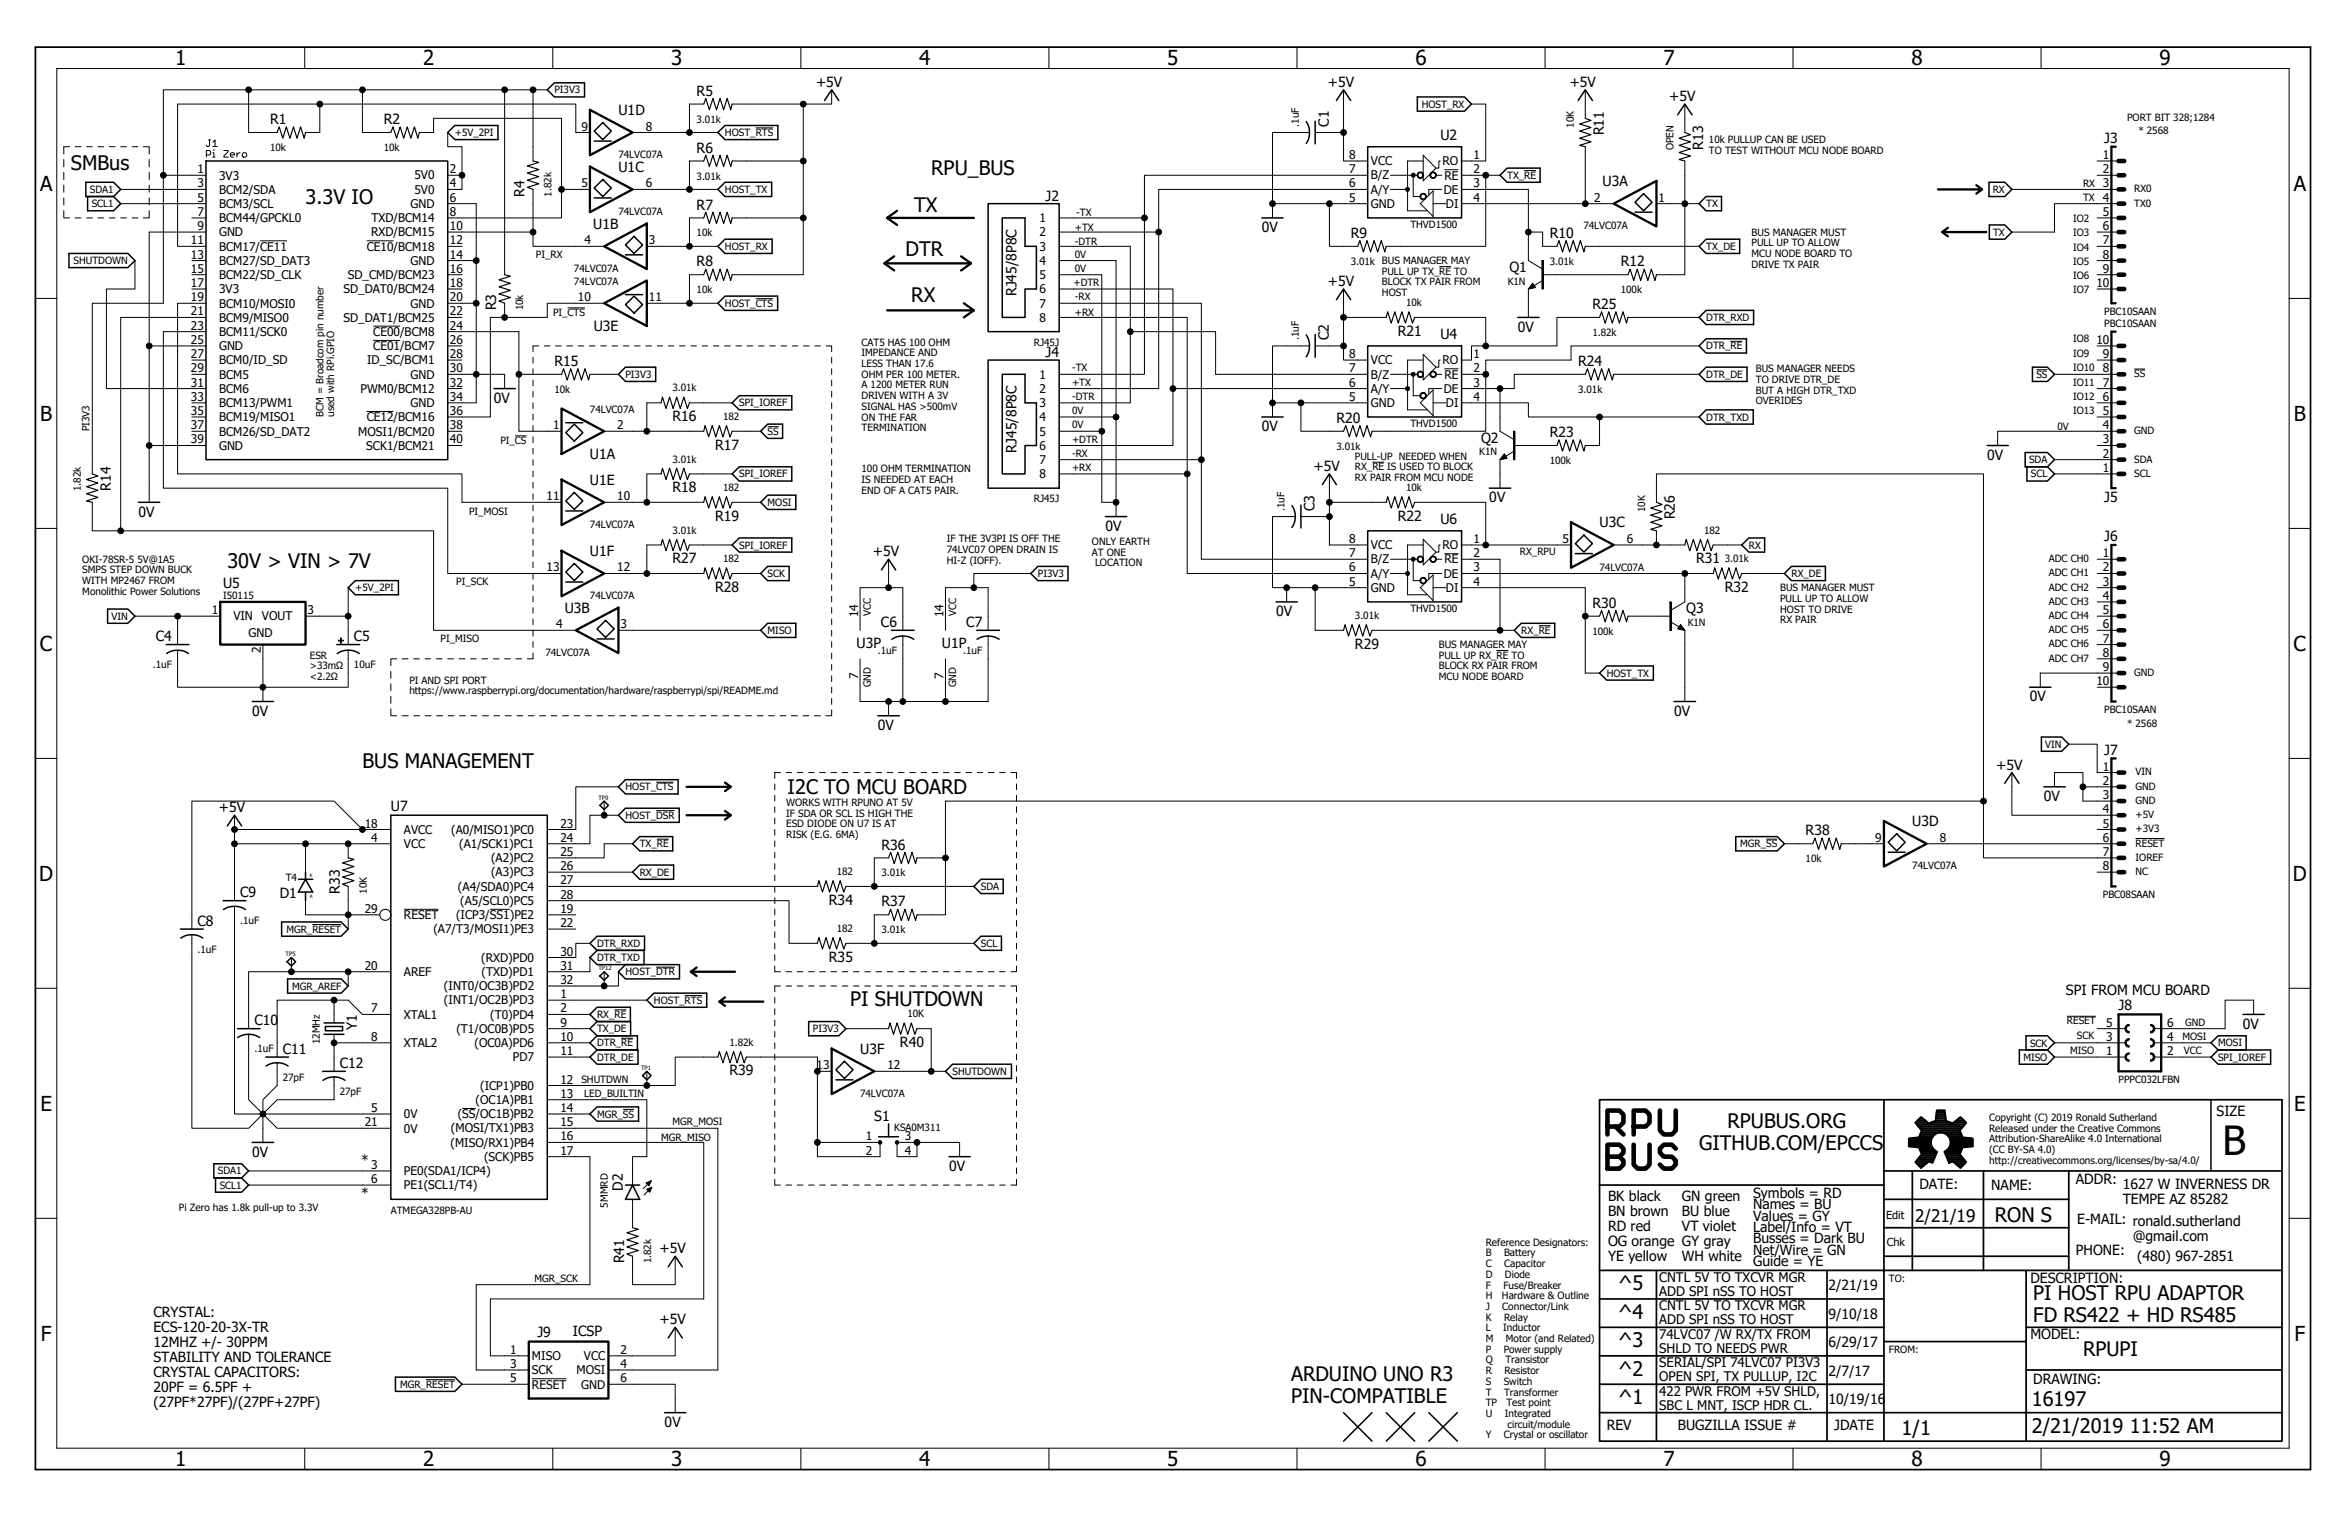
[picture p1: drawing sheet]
<svg xmlns="http://www.w3.org/2000/svg" width="432mm" height="279mm" viewBox="0 0 432 279" stroke-linecap="round" stroke-linejoin="round" font-family="sans-serif">
<defs><g id="words">
<text font-size="7.4" x="409.2" y="212.6">B</text>
<g font-size="3.8">
<text x="32.2" y="12">1</text>
<text x="77.9" y="12">2</text>
<text x="123.6" y="12">3</text>
<text x="169.3" y="12">4</text>
<text x="214.9" y="12">5</text>
<text x="260.6" y="12">6</text>
<text x="306.3" y="12">7</text>
<text x="352" y="12">8</text>
<text x="397.6" y="12">9</text>
<text x="7.4" y="35.1">A</text>
<text x="422.4" y="35.1">A</text>
<text x="7.4" y="77.4">B</text>
<text x="422.4" y="77.4">B</text>
<text x="7.3" y="119.8">C</text>
<text x="422.3" y="119.8">C</text>
<text x="7.2" y="162.1">D</text>
<text x="422.2" y="162.1">D</text>
<text x="7.4" y="204.4">E</text>
<text x="422.4" y="204.4">E</text>
<text x="7.5" y="246.7">F</text>
<text x="422.5" y="246.7">F</text>
<text x="32.2" y="269.9">1</text>
<text x="77.9" y="269.9">2</text>
<text x="123.6" y="269.9">3</text>
<text x="169.3" y="269.9">4</text>
<text x="214.9" y="269.9">5</text>
<text x="260.6" y="269.9">6</text>
<text x="306.3" y="269.9">7</text>
<text x="352" y="269.9">8</text>
<text x="397.6" y="269.9">9</text>
</g>
<g font-size="3.7">
<text x="13.1" y="31.2">SMBus</text>
<text x="171.5" y="32.3">RPU_BUS</text>
<text x="56.3" y="37.5">3.3V IO</text>
<text x="168.3" y="39.1">TX</text>
<text x="166.8" y="47.2">DTR</text>
<text x="167.8" y="55.5">RX</text>
<text x="41.9" y="104.5">30V &gt; VIN &gt; 7V</text>
<text x="66.7" y="141.4">BUS MANAGEMENT</text>
<text x="145" y="146.1">I2C TO MCU BOARD</text>
<text x="156.5" y="185.1">PI SHUTDOWN</text>
<text x="318.1" y="207.7">RPUBUS.ORG</text>
<text x="312.9" y="211.6">GITHUB.COM/EPCCS</text>
<text x="367.3" y="224.9">RON S</text>
<text x="297.9" y="237.5">^5</text>
<text x="374.4" y="239.3">PI HOST RPU ADAPTOR</text>
<text x="297.9" y="242.7">^4</text>
<text x="374.4" y="243.3">FD RS422 + HD RS485</text>
<text x="297.9" y="248">^3</text>
<text x="383.6" y="249.6">RPUPI</text>
<text x="237.7" y="254.3">ARDUINO UNO R3</text>
<text x="297.9" y="253.2">^2</text>
<text x="237.7" y="258.2">PIN-COMPATIBLE</text>
<text x="297.9" y="258.4">^1</text>
<text x="374.1" y="258.9">16197</text>
<text x="374.1" y="263.8">2/21/2019 11:52 AM</text>
<text x="350.2" y="264.1">1/1</text>
</g>
<text font-size="3.2" x="352.7" y="224.9">2/21/19</text>
<g font-size="2.6">
<text x="128.3" y="17.6">R5</text>
<text x="150.3" y="16">+5V</text>
<text x="244.5" y="16">+5V</text>
<text x="289" y="16">+5V</text>
<text x="49.7" y="22.9">R1</text>
<text x="70.7" y="22.9">R2</text>
<text x="113.9" y="21.1">U1D</text>
<text x="244.7" y="23.3" transform="rotate(-90 244.7 23.3)">C1</text>
<text x="307.4" y="18.6">+5V</text>
<text x="128.3" y="28.1">R6</text>
<text x="265.2" y="25.7">U2</text>
<text x="295.3" y="24.9" transform="rotate(-90 295.3 24.9)">R11</text>
<text x="313.6" y="27.5" transform="rotate(-90 313.6 27.5)">R13</text>
<text x="387.5" y="26.4">J3</text>
<text x="113.9" y="31.6">U1C</text>
<text x="295.1" y="34.2">U3A</text>
<text x="96.6" y="36.2" transform="rotate(-90 96.6 36.2)">R4</text>
<text x="128.3" y="38.6">R7</text>
<text x="192.5" y="37">J2</text>
<text x="109.2" y="42.1">U1B</text>
<text x="232.3" y="42.7">0V</text>
<text x="248.7" y="43.8">R9</text>
<text x="285.4" y="43.8">R10</text>
<text x="128.3" y="49">R8</text>
<text x="244.5" y="52.7">+5V</text>
<text x="277.9" y="50.1">Q1</text>
<text x="298.5" y="49">R12</text>
<text x="91.4" y="57.1" transform="rotate(-90 91.4 57.1)">R3</text>
<text x="187.2" y="54.5" transform="rotate(-90 187.2 54.5)">RJ45/8P8C</text>
<text x="293.2" y="56.9">R25</text>
<text x="109.3" y="60.9">U3E</text>
<text x="192.5" y="65.8">J4</text>
<text x="244.7" y="62.6" transform="rotate(-90 244.7 62.6)">C2</text>
<text x="257.4" y="61.8">R21</text>
<text x="265.2" y="62.4">U4</text>
<text x="279.5" y="61">0V</text>
<text x="102.1" y="67.4">R15</text>
<text x="290.6" y="67.4">R24</text>
<text x="91" y="74.1">0V</text>
<text x="123.8" y="77.5">R16</text>
<text x="246.1" y="77.8">R20</text>
<text x="131.7" y="82.8">R17</text>
<text x="187.2" y="83.3" transform="rotate(-90 187.2 83.3)">RJ45/8P8C</text>
<text x="232.3" y="79.4">0V</text>
<text x="272.7" y="81.5">Q2</text>
<text x="285.4" y="80.5">R23</text>
<text x="108.6" y="89.2">U1E</text>
<text x="108.6" y="84.5">U1A</text>
<text x="241.9" y="86.7">+5V</text>
<text x="365.9" y="84.6">0V</text>
<text x="20.4" y="90.4" transform="rotate(-90 20.4 90.4)">R14</text>
<text x="25.5" y="95.1">0V</text>
<text x="123.8" y="90.6">R18</text>
<text x="131.7" y="95.8">R19</text>
<text x="242" y="94" transform="rotate(-90 242 94)">C3</text>
<text x="257.4" y="95.8">R22</text>
<text x="274.2" y="92.5">0V</text>
<text x="308.4" y="95.6" transform="rotate(-90 308.4 95.6)">R26</text>
<text x="387.5" y="92.4">J5</text>
<text x="203.5" y="97.7">0V</text>
<text x="265.2" y="96.4">U6</text>
<text x="294.5" y="97">U3C</text>
<text x="387.5" y="99.7">J6</text>
<text x="108.6" y="102.3">U1F</text>
<text x="123.8" y="103.7">R27</text>
<text x="160.7" y="102.4">+5V</text>
<text x="312.3" y="103.7">R31</text>
<text x="41.1" y="108.2">U5</text>
<text x="104" y="112.8">U3B</text>
<text x="131.7" y="108.9">R28</text>
<text x="235" y="113.4">0V</text>
<text x="293.2" y="111.9">R30</text>
<text x="310.5" y="112.9">Q3</text>
<text x="317.6" y="108.9">R32</text>
<text x="28.7" y="118">C4</text>
<text x="65.2" y="118">C5</text>
<text x="157.7" y="119.3">U3P</text>
<text x="162.2" y="115.4">C6</text>
<text x="173.4" y="119.3">U1P</text>
<text x="177.9" y="115.4">C7</text>
<text x="249.5" y="119.4">R29</text>
<text x="46.4" y="131.7">0V</text>
<text x="308.3" y="131.7">0V</text>
<text x="373.7" y="129.1">0V</text>
<text x="161.6" y="134.3">0V</text>
<text x="367.6" y="141.7">+5V</text>
<text x="387.5" y="138.9">J7</text>
<text x="40.3" y="149.5">+5V</text>
<text x="72" y="149.3">U7</text>
<text x="376.3" y="147.4">0V</text>
<text x="332.5" y="153.8">R38</text>
<text x="352.1" y="152">U3D</text>
<text x="162.3" y="156.4">R36</text>
<text x="44.2" y="165.1">C9</text>
<text x="51.5" y="165.2">D1</text>
<text x="62.6" y="164.5" transform="rotate(-90 62.6 164.5)">R33</text>
<text x="152.6" y="166.5">R34</text>
<text x="162.3" y="166.8">R37</text>
<text x="36.4" y="170.3">C8</text>
<text x="152.6" y="177">R35</text>
<text x="380.4" y="183">SPI FROM MCU BOARD</text>
<text x="390.1" y="185.9">J8</text>
<text x="46.8" y="188.7">C10</text>
<text x="65.7" y="189.6" transform="rotate(-90 65.7 189.6)">Y1</text>
<text x="413" y="189.3">0V</text>
<text x="52.1" y="193.9">C11</text>
<text x="62.5" y="196.5">C12</text>
<text x="134.3" y="198">R39</text>
<text x="158.4" y="193.9">U3F</text>
<text x="165.7" y="192.7">R40</text>
<text x="161" y="206.4">S1</text>
<text x="408.2" y="205.4">SIZE</text>
<text x="46.4" y="212.9">0V</text>
<text x="66.5" y="214.5">*</text>
<text x="174.8" y="215.5">0V</text>
<text x="66.5" y="220.5">*</text>
<text x="114.7" y="219.2" transform="rotate(-90 114.7 219.2)">D2</text>
<text x="296.1" y="221">BK black</text>
<text x="309.7" y="221">GN green</text>
<text x="322.8" y="220.5">Symbols = RD</text>
<text x="353.4" y="218.8">DATE:</text>
<text x="366.7" y="219.1">NAME:</text>
<text x="382.2" y="217.9">ADDR:</text>
<text x="390.9" y="218.8">1627 W INVERNESS DR</text>
<text x="390.9" y="221.5">TEMPE AZ 85282</text>
<text x="296.1" y="223.8">BN brown</text>
<text x="296.1" y="226.5">RD red</text>
<text x="309.7" y="223.8">BU blue</text>
<text x="309.7" y="226.5">VT violet</text>
<text x="322.8" y="226.8">Label/Info = VT</text>
<text x="322.8" y="224.7">Values = GY</text>
<text x="322.8" y="222.6">Names = BU</text>
<text x="382.5" y="225.3">E-MAIL: ronald.sutherland</text>
<text x="114.9" y="232.5" transform="rotate(-90 114.9 232.5)">R41</text>
<text x="121.5" y="230.7">+5V</text>
<text x="296.1" y="229.3">OG orange GY gray</text>
<text x="296.1" y="232">YE yellow</text>
<text x="309.7" y="232">WH white</text>
<text x="322.8" y="233">Guide = YE</text>
<text x="322.8" y="228.9">Busses = Dark BU</text>
<text x="322.8" y="230.9">Net/Wire = GN</text>
<text x="382.2" y="230.9">PHONE:</text>
<text x="392.7" y="228.3">@gmail.com</text>
<text x="393.5" y="232">(480) 967-2851</text>
<text x="336.7" y="237.5">2/21/19</text>
<text x="373.9" y="236.1">DESCRIPTION:</text>
<text x="28.3" y="242.5">CRYSTAL:</text>
<text x="28.3" y="245.2">ECS-120-20-3X-TR</text>
<text x="105.5" y="245.9">ICSP</text>
<text x="121.5" y="243.8">+5V</text>
<text x="336.7" y="242.7">9/10/18</text>
<text x="28.3" y="248">12MHZ +/- 30PPM</text>
<text x="28.3" y="250.7">STABILITY AND TOLERANCE</text>
<text x="99" y="246.1">J9</text>
<text x="336.7" y="248">6/29/17</text>
<text x="373.9" y="246.5">MODEL:</text>
<text x="28.3" y="253.5">CRYSTAL CAPACITORS:</text>
<text x="28.3" y="256.2">20PF = 6.5PF +</text>
<text x="336.7" y="253.2">2/7/17</text>
<text x="374.4" y="254.7">DRAWING:</text>
<text x="28.3" y="259">(27PF*27PF)/(27PF+27PF)</text>
<text x="122.4" y="262.6">0V</text>
<text x="295.8" y="263.3">REV</text>
<text x="308.9" y="263.3">BUGZILLA ISSUE #</text>
<text x="336.7" y="258.4">10/19/16</text>
<text x="337.7" y="263.3">JDATE</text>
</g>
<g font-size="2.4">
<text x="305.5" y="236">CNTL 5V TO TXCVR MGR</text>
<text x="305.5" y="238.5">ADD SPI nSS TO HOST</text>
<text x="305.5" y="241.2">CNTL 5V TO TXCVR MGR</text>
<text x="305.5" y="243.8">ADD SPI nSS TO HOST</text>
<text x="305.5" y="251.7">SERIAL/SPI 74LVC07 PI3V3</text>
<text x="305.5" y="246.4">74LVC07 /W RX/TX FROM</text>
<text x="305.5" y="249">SHLD TO NEEDS PWR</text>
<text x="305.5" y="256.9">422 PWR FROM +5V SHLD,</text>
<text x="305.5" y="254.3">OPEN SPI, TX PULLUP, I2C</text>
<text x="305.5" y="259.5">SBC L MNT, ISCP HDR CL.</text>
</g>
<g font-size="2.2">
<text x="107.1" y="24">9</text>
<text x="118.9" y="24">8</text>
<text x="248.5" y="29.3">8</text>
<text x="271.3" y="29.3">1</text>
<text x="387.2" y="29.3">1</text>
<text x="36.4" y="31.9">1</text>
<text x="36.4" y="34.5">3</text>
<text x="40.3" y="33">3V3</text>
<text x="40.3" y="35.6">BCM2/SDA</text>
<text x="76.3" y="35.6">5V0</text>
<text x="76.3" y="33">5V0</text>
<text x="82.8" y="34.5">4</text>
<text x="82.8" y="31.9">2</text>
<text x="107.1" y="34.5">5</text>
<text x="118.9" y="34.5">6</text>
<text x="248.5" y="31.9">7</text>
<text x="248.5" y="34.5">6</text>
<text x="252.4" y="30.4">VCC</text>
<text x="252.4" y="33">B/Z</text>
<text x="252.4" y="35.6">A/Y</text>
<text x="265.6" y="30.4">RO</text>
<text x="265.8" y="35.6">DE</text>
<text x="266" y="33">RE</text>
<text x="271.3" y="31.9">2</text>
<text x="271.3" y="34.5">3</text>
<text x="387.2" y="31.9">2</text>
<text x="387.2" y="34.5">3</text>
<text x="36.4" y="37.1">5</text>
<text x="36.4" y="39.7">7</text>
<text x="40.3" y="38.3">BCM3/SCL</text>
<text x="40.3" y="40.9">BCM44/GPCKL0</text>
<text x="68.4" y="40.9">TXD/BCM14</text>
<text x="75.6" y="38.3">GND</text>
<text x="82.8" y="37.1">6</text>
<text x="82.8" y="39.7">8</text>
<text x="191.4" y="40.9">1</text>
<text x="248.5" y="37.1">5</text>
<text x="252.4" y="38.3">GND</text>
<text x="266.2" y="38.3">DI</text>
<text x="271.3" y="37.1">4</text>
<text x="293.5" y="37.1">2</text>
<text x="305.4" y="37.1">1</text>
<text x="387.2" y="37.1">4</text>
<text x="387.2" y="39.7">5</text>
<text x="35.2" y="47.6">13</text>
<text x="35.2" y="45">11</text>
<text x="36.4" y="42.4">9</text>
<text x="40.3" y="46.1">BCM17/CE11</text>
<text x="40.3" y="43.5">GND</text>
<text x="67.5" y="46.1">CE10/BCM18</text>
<text x="68.3" y="43.5">RXD/BCM15</text>
<text x="82.8" y="42.4">10</text>
<text x="82.8" y="45">12</text>
<text x="82.8" y="47.6">14</text>
<text x="107.6" y="45">4</text>
<text x="119.5" y="45">3</text>
<text x="191.4" y="43.5">2</text>
<text x="191.4" y="46.1">3</text>
<text x="387.2" y="42.4">6</text>
<text x="387.2" y="45">7</text>
<text x="387.2" y="47.6">8</text>
<text x="35.2" y="50.2">15</text>
<text x="35.2" y="52.8">17</text>
<text x="40.3" y="48.7">BCM27/SD_DAT3</text>
<text x="40.3" y="51.4">BCM22/SD_CLK</text>
<text x="40.3" y="54">3V3</text>
<text x="63.2" y="54">SD_DAT0/BCM24</text>
<text x="64" y="51.4">SD_CMD/BCM23</text>
<text x="75.6" y="48.7">GND</text>
<text x="82.8" y="50.2">16</text>
<text x="82.8" y="52.8">18</text>
<text x="191.4" y="48.7">4</text>
<text x="191.4" y="54">6</text>
<text x="191.4" y="51.4">5</text>
<text x="386" y="52.8">10</text>
<text x="387.2" y="50.2">9</text>
<text x="35.2" y="55.4">19</text>
<text x="35.2" y="58.1">21</text>
<text x="40.3" y="56.6">BCM10/MOSI0</text>
<text x="40.3" y="59.2">BCM9/MISO0</text>
<text x="63.2" y="59.2">SD_DAT1/BCM25</text>
<text x="75.6" y="56.6">GND</text>
<text x="82.8" y="55.4">20</text>
<text x="82.8" y="58.1">22</text>
<text x="106.4" y="55.4">10</text>
<text x="119.5" y="55.4">11</text>
<text x="191.4" y="59.2">8</text>
<text x="191.4" y="56.6">7</text>
<text x="35.2" y="60.7">23</text>
<text x="35.2" y="63.3">25</text>
<text x="35.2" y="65.9">27</text>
<text x="40.3" y="61.8">BCM11/SCK0</text>
<text x="40.3" y="64.5">GND</text>
<text x="68.7" y="61.8">CE00/BCM8</text>
<text x="68.7" y="64.5">CE01/BCM7</text>
<text x="82.8" y="60.7">24</text>
<text x="82.8" y="63.3">26</text>
<text x="82.8" y="65.9">28</text>
<text x="248.5" y="65.9">8</text>
<text x="271.3" y="65.9">1</text>
<text x="386" y="63.3">10</text>
<text x="387.2" y="65.9">9</text>
<text x="35.2" y="68.5">29</text>
<text x="35.2" y="71.2">31</text>
<text x="40.3" y="67.1">BCM0/ID_SD</text>
<text x="40.3" y="69.7">BCM5</text>
<text x="67.6" y="67.1">ID_SC/BCM1</text>
<text x="75.6" y="69.7">GND</text>
<text x="82.8" y="68.5">30</text>
<text x="82.8" y="71.2">32</text>
<text x="191.4" y="69.7">1</text>
<text x="248.5" y="68.5">7</text>
<text x="248.5" y="71.2">6</text>
<text x="252.4" y="67.1">VCC</text>
<text x="252.4" y="69.7">B/Z</text>
<text x="265.6" y="67.1">RO</text>
<text x="266" y="69.7">RE</text>
<text x="271.3" y="68.5">2</text>
<text x="271.3" y="71.2">3</text>
<text x="387.2" y="71.2">7</text>
<text x="387.2" y="68.5">8</text>
<text x="35.2" y="73.8">33</text>
<text x="35.2" y="76.4">35</text>
<text x="40.3" y="72.3">BCM6</text>
<text x="40.3" y="74.9">BCM13/PWM1</text>
<text x="40.3" y="77.5">BCM19/MISO1</text>
<text x="66.4" y="72.3">PWM0/BCM12</text>
<text x="67.5" y="77.5">CE12/BCM16</text>
<text x="75.6" y="74.9">GND</text>
<text x="82.8" y="73.8">34</text>
<text x="82.8" y="76.4">36</text>
<text x="191.4" y="72.3">2</text>
<text x="191.4" y="74.9">3</text>
<text x="191.4" y="77.5">4</text>
<text x="248.5" y="73.8">5</text>
<text x="252.4" y="74.9">GND</text>
<text x="252.4" y="72.3">A/Y</text>
<text x="265.8" y="72.3">DE</text>
<text x="266.2" y="74.9">DI</text>
<text x="271.3" y="73.8">4</text>
<text x="387.2" y="76.4">5</text>
<text x="387.2" y="73.8">6</text>
<text x="35.2" y="79">37</text>
<text x="35.2" y="81.6">39</text>
<text x="40.3" y="80.2">BCM26/SD_DAT2</text>
<text x="40.3" y="82.8">GND</text>
<text x="66" y="80.2">MOSI1/BCM20</text>
<text x="67.4" y="82.8">SCK1/BCM21</text>
<text x="82.8" y="79">38</text>
<text x="82.8" y="81.6">40</text>
<text x="101.8" y="79">1</text>
<text x="113.7" y="79">2</text>
<text x="191.4" y="82.8">6</text>
<text x="191.4" y="80.2">5</text>
<text x="387.2" y="81.6">3</text>
<text x="387.2" y="79">4</text>
<text x="191.4" y="88">8</text>
<text x="191.4" y="85.4">7</text>
<text x="387.2" y="86.9">1</text>
<text x="387.2" y="84.2">2</text>
<text x="100.6" y="92.1">11</text>
<text x="113.7" y="92.1">10</text>
<text x="248.5" y="99.9">8</text>
<text x="252.4" y="101.1">VCC</text>
<text x="265.6" y="101.1">RO</text>
<text x="271.3" y="99.9">1</text>
<text x="287.7" y="99.9">5</text>
<text x="299.6" y="99.9">6</text>
<text x="100.6" y="105.2">13</text>
<text x="113.7" y="105.2">12</text>
<text x="248.5" y="107.8">5</text>
<text x="248.5" y="102.6">7</text>
<text x="248.5" y="105.2">6</text>
<text x="252.4" y="103.7">B/Z</text>
<text x="252.4" y="106.3">A/Y</text>
<text x="265.8" y="106.3">DE</text>
<text x="266" y="103.7">RE</text>
<text x="271.3" y="102.6">2</text>
<text x="271.3" y="105.2">3</text>
<text x="271.3" y="107.8">4</text>
<text x="387.2" y="102.6">1</text>
<text x="387.2" y="105.2">2</text>
<text x="387.2" y="107.8">3</text>
<text x="39" y="113.1">1</text>
<text x="56.6" y="113.1">3</text>
<text x="158" y="113.6" transform="rotate(-90 158 113.6)">14</text>
<text x="173.7" y="113.6" transform="rotate(-90 173.7 113.6)">14</text>
<text x="252.4" y="108.9">GND</text>
<text x="266.2" y="109">DI</text>
<text x="387.2" y="110.4">4</text>
<text x="387.2" y="113.1">5</text>
<text x="43" y="114.2">VIN</text>
<text x="45.8" y="117.3">GND</text>
<text x="48.2" y="114.2">VOUT</text>
<text x="102.4" y="115.7">4</text>
<text x="114.2" y="115.7">3</text>
<text x="387.2" y="115.7">6</text>
<text x="387.2" y="118.3">7</text>
<text x="48" y="120.2" transform="rotate(-90 48 120.2)">2</text>
<text x="158" y="124.9" transform="rotate(-90 158 124.9)">7</text>
<text x="173.7" y="124.9" transform="rotate(-90 173.7 124.9)">7</text>
<text x="387.2" y="120.9">8</text>
<text x="387.2" y="123.5">9</text>
<text x="386" y="126.1">10</text>
<text x="387.2" y="141.8">1</text>
<text x="387.2" y="144.5">2</text>
<text x="387.2" y="147.1">3</text>
<text x="387.2" y="149.7">4</text>
<text x="67.2" y="152.3">18</text>
<text x="68.4" y="154.9">4</text>
<text x="74.4" y="153.5">AVCC</text>
<text x="83.1" y="153.5">(A0/MISO1)PC0</text>
<text x="103.2" y="152.3">23</text>
<text x="103.2" y="154.9">24</text>
<text x="345.3" y="154.9">9</text>
<text x="357.2" y="154.9">8</text>
<text x="387.2" y="152.3">5</text>
<text x="387.2" y="154.9">6</text>
<text x="74.4" y="156.1">VCC</text>
<text x="84.5" y="156.1">(A1/SCK1)PC1</text>
<text x="90.4" y="158.7">(A2)PC2</text>
<text x="90.4" y="161.3">(A3)PC3</text>
<text x="103.2" y="157.5">25</text>
<text x="103.2" y="160.2">26</text>
<text x="387.2" y="157.5">7</text>
<text x="387.2" y="160.2">8</text>
<text x="84.3" y="163.9">(A4/SDA0)PC4</text>
<text x="84.7" y="166.5">(A5/SCL0)PC5</text>
<text x="103.2" y="162.8">27</text>
<text x="103.2" y="165.4">28</text>
<text x="67.2" y="168">29</text>
<text x="74.4" y="169.2">RESET</text>
<text x="79.8" y="171.8">(A7/T3/MOSI1)PE3</text>
<text x="84" y="169.2">(ICP3/SS1)PE2</text>
<text x="103.2" y="168">19</text>
<text x="103.2" y="170.6">22</text>
<text x="67.2" y="178.5">20</text>
<text x="74.4" y="179.6">AREF</text>
<text x="88.6" y="177">(RXD)PD0</text>
<text x="88.7" y="179.6">(TXD)PD1</text>
<text x="103.2" y="175.9">30</text>
<text x="103.2" y="178.5">31</text>
<text x="81.7" y="182.3">(INT0/OC3B)PD2</text>
<text x="81.7" y="184.9">(INT1/OC2B)PD3</text>
<text x="103.2" y="181.1">32</text>
<text x="103.2" y="183.7">1</text>
<text x="68.4" y="186.4">7</text>
<text x="68.4" y="191.6">8</text>
<text x="74.4" y="187.5">XTAL1</text>
<text x="84" y="190.1">(T1/OC0B)PD5</text>
<text x="90.3" y="187.5">(T0)PD4</text>
<text x="103.2" y="191.6">10</text>
<text x="103.2" y="186.4">2</text>
<text x="103.2" y="189">9</text>
<text x="387.8" y="191.6">3</text>
<text x="387.8" y="189">5</text>
<text x="399.1" y="191.6">4</text>
<text x="399.1" y="189">6</text>
<text x="74.4" y="192.7">XTAL2</text>
<text x="87.4" y="192.7">(OC0A)PD6</text>
<text x="94.4" y="195.3">PD7</text>
<text x="103.2" y="194.2">11</text>
<text x="150.4" y="196.8">13</text>
<text x="163.4" y="196.8">12</text>
<text x="387.8" y="194.2">1</text>
<text x="399.1" y="194.2">2</text>
<text x="87.6" y="203.2">(OC1A)PB1</text>
<text x="88.4" y="200.6">(ICP1)PB0</text>
<text x="103.2" y="199.4">12</text>
<text x="103.2" y="202.1">13</text>
<text x="67.2" y="207.3">21</text>
<text x="68.4" y="204.7">5</text>
<text x="74.4" y="205.8">0V</text>
<text x="74.4" y="208.4">0V</text>
<text x="83" y="208.4">(MOSI/TX1)PB3</text>
<text x="84.3" y="205.8">(SS/OC1B)PB2</text>
<text x="103.2" y="209.9">16</text>
<text x="103.2" y="207.3">15</text>
<text x="103.2" y="204.7">14</text>
<text x="159.4" y="209.9">1</text>
<text x="166.6" y="209.9">3</text>
<text x="68.4" y="215.1">3</text>
<text x="83" y="211.1">(MISO/RX1)PB4</text>
<text x="89.1" y="213.7">(SCK)PB5</text>
<text x="103.2" y="212.5">17</text>
<text x="159.4" y="212.5">2</text>
<text x="166.6" y="212.5">4</text>
<text x="68.4" y="217.8">6</text>
<text x="74.4" y="218.9">PE1(SCL1/T4)</text>
<text x="74.4" y="216.3">PE0(SDA1/ICP4)</text>
<text x="94" y="249.2">1</text>
<text x="94" y="251.8">3</text>
<text x="98" y="250.3">MISO</text>
<text x="107.5" y="250.3">VCC</text>
<text x="114.2" y="249.2">2</text>
<text x="114.2" y="251.8">4</text>
<text x="94" y="254.4">5</text>
<text x="98" y="252.9">SCK</text>
<text x="98" y="255.6">RESET</text>
<text x="106.2" y="252.9">MOSI</text>
<text x="107" y="255.6">GND</text>
<text x="114.2" y="254.4">6</text>
</g>
<g font-size="2">
<text x="347.3" y="224.3">Edit</text>
<text x="347.4" y="229.3">Chk</text>
</g>
<g font-size="1.8">
<text x="102.1" y="17.2">PI3V3</text>
<text x="128.3" y="22.6">3.01k</text>
<text x="239.2" y="23.3" transform="rotate(-90 239.2 23.3)">.1uF</text>
<text x="261.8" y="19.8">HOST_RX</text>
<text x="289.8" y="23.5" transform="rotate(-90 289.8 23.5)">10K</text>
<text x="391.7" y="22.3">PORT BIT 328;1284</text>
<text x="49.7" y="27.8">10k</text>
<text x="70.7" y="27.8">10k</text>
<text x="83.8" y="25">+5V_2PI</text>
<text x="113.9" y="29.1">74LVC07A</text>
<text x="133.5" y="25">HOST_RTS</text>
<text x="308.1" y="27.7" transform="rotate(-90 308.1 27.7)">OPEN</text>
<text x="314.7" y="26.4">10k PULLUP CAN BE USED</text>
<text x="314.7" y="28.3">TO TEST WITHOUT MCU NODE BOARD</text>
<text x="393.8" y="24.7">* 2568</text>
<text x="16.6" y="35.5">SDA1</text>
<text x="128.3" y="33">3.01k</text>
<text x="133.5" y="35.5">HOST_TX</text>
<text x="277.5" y="32.9">TX_RE</text>
<text x="366.9" y="35.5">RX</text>
<text x="383.6" y="34.4">RX</text>
<text x="393" y="35.4">RX0</text>
<text x="16.9" y="38.1">SCL1</text>
<text x="101.6" y="36.2" transform="rotate(-90 101.6 36.2)">1.82k</text>
<text x="113.9" y="39.6">74LVC07A</text>
<text x="198.2" y="39.8">-TX</text>
<text x="259.7" y="41.9">THVD1500</text>
<text x="314.2" y="38.1">TX</text>
<text x="381.7" y="40.9">IO2</text>
<text x="383.6" y="37">TX</text>
<text x="393" y="38">TX0</text>
<text x="98.7" y="47.4">PI_RX</text>
<text x="128.3" y="43.5">10k</text>
<text x="133.5" y="46">HOST_RX</text>
<text x="197.9" y="42.5">+TX</text>
<text x="197.9" y="45.1">-DTR</text>
<text x="197.9" y="47.4">0V</text>
<text x="291.6" y="42.2">74LVC07A</text>
<text x="314.2" y="46">TX_DE</text>
<text x="322.5" y="43.4">BUS MANAGER MUST</text>
<text x="322.5" y="45.3">PULL UP TO ALLOW</text>
<text x="322.5" y="47.3">MCU NODE BOARD TO</text>
<text x="367" y="43.4">TX</text>
<text x="381.7" y="46.1">IO4</text>
<text x="381.7" y="43.5">IO3</text>
<text x="13.5" y="48.6">SHUTDOWN</text>
<text x="105.7" y="52.4">74LVC07A</text>
<text x="105.7" y="50.1">74LVC07A</text>
<text x="128.3" y="54">10k</text>
<text x="197.7" y="52.7">+DTR</text>
<text x="197.9" y="50.1">0V</text>
<text x="248.7" y="48.7">3.01k BUS MANAGER MAY</text>
<text x="254.5" y="50.6">PULL UP TX_RE TO</text>
<text x="254.5" y="52.5">BLOCK TX PAIR FROM</text>
<text x="277.6" y="52.4">K1N</text>
<text x="285.4" y="48.7">3.01k</text>
<text x="298.5" y="54">100k</text>
<text x="322.5" y="49.3">DRIVE TX PAIR</text>
<text x="381.7" y="54">IO7</text>
<text x="381.7" y="51.4">IO6</text>
<text x="381.7" y="48.7">IO5</text>
<text x="96.3" y="57.1" transform="rotate(-90 96.3 57.1)">10k</text>
<text x="101.8" y="58.2">PI_CTS</text>
<text x="133.5" y="56.5">HOST_CTS</text>
<text x="197.9" y="58.2">+RX</text>
<text x="197.9" y="55.3">-RX</text>
<text x="254.5" y="54.5">HOST</text>
<text x="258.9" y="56.3">10k</text>
<text x="314.2" y="59.1">DTR_RXD</text>
<text x="387.5" y="57.9">PBC10SAAN</text>
<text x="158.6" y="63.6">CAT5 HAS 100 OHM</text>
<text x="158.6" y="65.6">IMPEDANCE AND</text>
<text x="190.4" y="63.7">RJ45J</text>
<text x="239.2" y="62.6" transform="rotate(-90 239.2 62.6)">.1uF</text>
<text x="293.2" y="61.8">1.82k</text>
<text x="314.2" y="64.3">DTR_RE</text>
<text x="381.7" y="65.8">IO9</text>
<text x="381.7" y="62.9">IO8</text>
<text x="387.5" y="60.3">PBC10SAAN</text>
<text x="115.2" y="69.6">PI3V3</text>
<text x="158.6" y="67.6">LESS THAN 17.6</text>
<text x="158.6" y="69.5">OHM PER 100 METER.</text>
<text x="158.6" y="71.5">A 1200 METER RUN</text>
<text x="197.4" y="68.4">-TX</text>
<text x="197.4" y="71">+TX</text>
<text x="314.2" y="69.6">DTR_DE</text>
<text x="323.3" y="68.5">BUS MANAGER NEEDS</text>
<text x="323.3" y="70.5">TO DRIVE DTR_DE</text>
<text x="375" y="69.6">SS</text>
<text x="381.7" y="71">IO11</text>
<text x="381.7" y="68.4">IO10</text>
<text x="393" y="69.4">SS</text>
<text x="59.5" y="76.8" transform="rotate(-90 59.5 76.8)">BCM = Broadcom pin number</text>
<text x="61.5" y="76.8" transform="rotate(-90 61.5 76.8)">used with RPi.GPIO</text>
<text x="102.1" y="72.3">10k</text>
<text x="108.6" y="76">74LVC07A</text>
<text x="123.8" y="72.1">3.01k</text>
<text x="133.1" y="77.3">182</text>
<text x="136.1" y="74.8">SPI_IOREF</text>
<text x="158.6" y="73.5">DRIVEN WITH A 3V</text>
<text x="158.6" y="75.4">SIGNAL HAS &gt;500mV</text>
<text x="158.6" y="77.4">ON THE FAR</text>
<text x="197.4" y="73.6">-DTR</text>
<text x="197.4" y="76.2">0V</text>
<text x="290.6" y="72.3">3.01k</text>
<text x="314.2" y="77.4">DTR_TXD</text>
<text x="323.3" y="72.4">BUT A HIGH DTR_TXD</text>
<text x="323.3" y="74.4">OVERIDES</text>
<text x="381.7" y="76.2">IO13</text>
<text x="381.7" y="73.6">IO12</text>
<text x="16.5" y="79.4" transform="rotate(-90 16.5 79.4)">PI3V3</text>
<text x="92.1" y="81.7">PI_CS</text>
<text x="141.4" y="80">SS</text>
<text x="158.6" y="79.4">TERMINATION</text>
<text x="197.4" y="81.5">+DTR</text>
<text x="197.4" y="78.8">0V</text>
<text x="246.1" y="82.8">3.01k</text>
<text x="259.7" y="78.6">THVD1500</text>
<text x="272.4" y="83.8">K1N</text>
<text x="378.8" y="79.1">0V</text>
<text x="393" y="79.9">GND</text>
<text x="123.8" y="85.1">3.01k</text>
<text x="136.1" y="87.9">SPI_IOREF</text>
<text x="158.6" y="87">100 OHM TERMINATION</text>
<text x="158.6" y="88.9">IS NEEDED AT EACH</text>
<text x="197.4" y="86.7">+RX</text>
<text x="197.4" y="84.1">-RX</text>
<text x="249.5" y="84.6">PULL-UP NEEDED WHEN</text>
<text x="249.5" y="86.6">RX_RE IS USED TO BLOCK</text>
<text x="249.5" y="88.5">RX PAIR FROM MCU NODE</text>
<text x="285.4" y="85.4">100k</text>
<text x="373.6" y="85.3">SDA</text>
<text x="374" y="87.9">SCL</text>
<text x="393" y="85.1">SDA</text>
<text x="393" y="87.8">SCL</text>
<text x="14.9" y="90.4" transform="rotate(-90 14.9 90.4)">1.82k</text>
<text x="86.4" y="94.8">PI_MOSI</text>
<text x="133.1" y="90.4">182</text>
<text x="141.4" y="93.1">MOSI</text>
<text x="158.6" y="90.9">END OF A CAT5 PAIR.</text>
<text x="190.4" y="92.5">RJ45J</text>
<text x="236.5" y="94" transform="rotate(-90 236.5 94)">.1uF</text>
<text x="258.9" y="90.4">10k</text>
<text x="302.9" y="94.2" transform="rotate(-90 302.9 94.2)">10K</text>
<text x="108.6" y="97.2">74LVC07A</text>
<text x="123.8" y="98.2">3.01k</text>
<text x="136.1" y="101">SPI_IOREF</text>
<text x="174.3" y="99.8">IF THE 3V3PI IS OFF THE</text>
<text x="174.3" y="101.7">74LVC07 OPEN DRAIN IS</text>
<text x="201.1" y="100.3">ONLY EARTH</text>
<text x="313.8" y="98.2">182</text>
<text x="322" y="101">RX</text>
<text x="15.2" y="103.6">OKI-78SR-5 5V@1A5</text>
<text x="15.2" y="105.5">SMPS STEP DOWN BUCK</text>
<text x="15.2" y="107.5">WITH MP2467 FROM</text>
<text x="84" y="107.7">PI_SCK</text>
<text x="133.1" y="103.5">182</text>
<text x="141.4" y="106.2">SCK</text>
<text x="174.3" y="103.7">HI-Z (IOFF).</text>
<text x="191.1" y="106.2">PI3V3</text>
<text x="201.1" y="102.3">AT ONE</text>
<text x="201.6" y="104.2">LOCATION</text>
<text x="279.9" y="102.2">RX_RPU</text>
<text x="294.5" y="105">74LVC07A</text>
<text x="317.6" y="103.5">3.01k</text>
<text x="329.9" y="106.2">RX_DE</text>
<text x="377.3" y="106.1">ADC CH1</text>
<text x="377.3" y="103.5">ADC CH0</text>
<text x="15.2" y="109.5">Monolithic Power Solutions</text>
<text x="41.1" y="110.3">I50115</text>
<text x="65.4" y="108.8">+5V_2PI</text>
<text x="108.6" y="110.3">74LVC07A</text>
<text x="160.3" y="113.4" transform="rotate(-90 160.3 113.4)">VCC</text>
<text x="176" y="113.4" transform="rotate(-90 176 113.4)">VCC</text>
<text x="249.5" y="113.9">3.01k</text>
<text x="259.7" y="112.6">THVD1500</text>
<text x="327.8" y="108.8">BUS MANAGER MUST</text>
<text x="327.8" y="110.8">PULL UP TO ALLOW</text>
<text x="327.8" y="112.8">HOST TO DRIVE</text>
<text x="377.3" y="113.9">ADC CH4</text>
<text x="377.3" y="111.3">ADC CH3</text>
<text x="377.3" y="108.7">ADC CH2</text>
<text x="20.5" y="114.1">VIN</text>
<text x="81.1" y="118.1">PI_MISO</text>
<text x="141.4" y="116.7">MISO</text>
<text x="264.9" y="119.3">BUS MANAGER MAY</text>
<text x="280.1" y="116.7">RX_RE</text>
<text x="293.2" y="116.8">100k</text>
<text x="310.8" y="115.2">K1N</text>
<text x="327.8" y="114.7">RX PAIR</text>
<text x="377.3" y="116.5">ADC CH5</text>
<text x="377.3" y="119.2">ADC CH6</text>
<text x="28.1" y="123">.1uF</text>
<text x="57" y="121.2">ESR</text>
<text x="57" y="123.2">&gt;33mΩ</text>
<text x="57" y="125.2">&lt;2.2Ω</text>
<text x="65.2" y="123">10uF</text>
<text x="75.4" y="125.8">PI AND SPI PORT</text>
<text x="100.4" y="120.7">74LVC07A</text>
<text x="161.6" y="120.4">.1uF</text>
<text x="177.4" y="120.4">.1uF</text>
<text x="264.9" y="121.2">PULL UP RX_RE TO</text>
<text x="264.9" y="123.2">BLOCK RX PAIR FROM</text>
<text x="264.9" y="125.2">MCU NODE BOARD</text>
<text x="295.8" y="124.5">HOST_TX</text>
<text x="377.3" y="121.8">ADC CH7</text>
<text x="393" y="124.4">GND</text>
<text x="75.4" y="127.8">https://www.raspberrypi.org/documentation/hardware/raspberrypi/spi/README.md</text>
<text x="160.3" y="126.5" transform="rotate(-90 160.3 126.5)">GND</text>
<text x="176" y="126.5" transform="rotate(-90 176 126.5)">GND</text>
<text x="387.5" y="131.2">PBC10SAAN</text>
<text x="376.6" y="137.6">VIN</text>
<text x="391.7" y="133.8">* 2568</text>
<text x="393.2" y="142.7">VIN</text>
<text x="115.2" y="145.5">HOST_CTS</text>
<text x="144.8" y="148.3">WORKS WITH RPUNO AT 5V</text>
<text x="393.2" y="145.4">GND</text>
<text x="393.2" y="148">GND</text>
<text x="115.2" y="150.7">HOST_DSR</text>
<text x="117.8" y="156">TX_RE</text>
<text x="144.8" y="150.3">IF SDA OR SCL IS HIGH THE</text>
<text x="144.8" y="152.3">ESD DIODE ON U7 IS AT</text>
<text x="144.8" y="154.2">RISK (E.G. 6MA)</text>
<text x="320.4" y="156">MGR_SS</text>
<text x="393.2" y="150.6">+5V</text>
<text x="393.2" y="153.2">+3V3</text>
<text x="393.2" y="155.8">RESET</text>
<text x="117.8" y="161.2">RX_DE</text>
<text x="154.1" y="161.1">182</text>
<text x="162.3" y="161.3">3.01k</text>
<text x="332.5" y="158.7">10k</text>
<text x="352.1" y="160">74LVC07A</text>
<text x="393.2" y="158.4">IOREF</text>
<text x="393.2" y="161.1">NC</text>
<text x="52.6" y="162.1">T4</text>
<text x="67.5" y="164.5" transform="rotate(-90 67.5 164.5)">10K</text>
<text x="180.6" y="163.8">SDA</text>
<text x="387.2" y="165.2">PBC08SAAN</text>
<text x="44.2" y="170.1">.1uF</text>
<text x="52.7" y="171.7">MGR_RESET</text>
<text x="154.1" y="171.5">182</text>
<text x="162.3" y="171.8">3.01k</text>
<text x="36.4" y="175.3">.1uF</text>
<text x="109.9" y="174.3">DTR_RXD</text>
<text x="109.9" y="176.9">DTR_TXD</text>
<text x="115.2" y="179.5">HOST_DTR</text>
<text x="180.6" y="174.3">SCL</text>
<text x="53.8" y="182.1">MGR_AREF</text>
<text x="120.4" y="184.7">HOST_RTS</text>
<text x="109.9" y="190">TX_DE</text>
<text x="109.9" y="187.4">RX_RE</text>
<text x="149.7" y="190">PI3V3</text>
<text x="167.1" y="187.2">10K</text>
<text x="380.6" y="188.6">RESET</text>
<text x="382.4" y="191.2">SCK</text>
<text x="401.9" y="191.4">MOSI</text>
<text x="402.4" y="188.8">GND</text>
<text x="46.8" y="193.7">.1uF</text>
<text x="58.9" y="192.2" transform="rotate(-90 58.9 192.2)">12MHz</text>
<text x="109.9" y="192.6">DTR_RE</text>
<text x="109.9" y="195.2">DTR_DE</text>
<text x="134.3" y="192.5">1.82k</text>
<text x="175.4" y="197.8">SHUTDOWN</text>
<text x="372.6" y="195.2">MISO</text>
<text x="373.8" y="192.6">SCK</text>
<text x="381.2" y="194.1">MISO</text>
<text x="402.1" y="194">VCC</text>
<text x="408.4" y="195.2">SPI_IOREF</text>
<text x="408.4" y="192.6">MOSI</text>
<text x="52.1" y="198.9">27pF</text>
<text x="62.5" y="201.5">27pF</text>
<text x="107.1" y="199.3">SHUTDWN</text>
<text x="107.6" y="201.9">LED_BUILTIN</text>
<text x="158.4" y="201.9">74LVC07A</text>
<text x="390.1" y="199.3">PPPC032LFBN</text>
<text x="109.9" y="205.7">MGR_SS</text>
<text x="123.8" y="207.1">MGR_MOSI</text>
<text x="164.7" y="208.2">KSA0M311</text>
<text x="366.3" y="206.3">Copyright (C) 2019 Ronald Sutherland</text>
<text x="366.3" y="208.3">Released under the Creative Commons</text>
<text x="121.7" y="210">MGR_MISO</text>
<text x="366.3" y="210.3">Attribution-ShareAlike 4.0 International</text>
<text x="366.3" y="212.2">(CC BY-SA 4.0)</text>
<text x="366.3" y="214.2">http://creativecommons.org/licenses/by-sa/4.0/</text>
<text x="40.1" y="216.2">SDA1</text>
<text x="40.5" y="218.8">SCL1</text>
<text x="33" y="222.8">Pi Zero has 1.8k pull-up to 3.3V</text>
<text x="72" y="223.4">ATMEGA328PB-AU</text>
<text x="111.9" y="222.2" transform="rotate(-90 111.9 222.2)">5MMRD</text>
<text x="119.9" y="232.5" transform="rotate(-90 119.9 232.5)">1.82k</text>
<text x="273.6" y="229.3">Reference Designators:</text>
<text x="273.6" y="231.3">B</text>
<text x="273.6" y="233.2">C</text>
<text x="277" y="231.3">Battery</text>
<text x="277" y="233.2">Capacitor</text>
<text x="98.4" y="235.9">MGR_SCK</text>
<text x="273.6" y="235.2">D</text>
<text x="273.6" y="237.2">F</text>
<text x="273.6" y="239.1">H</text>
<text x="276.6" y="239.1">Hardware &amp; Outline</text>
<text x="276.8" y="237.2">Fuse/Breaker</text>
<text x="277.1" y="235.2">Diode</text>
<text x="347.8" y="235.9">TO:</text>
<text x="273.6" y="241.1">J</text>
<text x="273.6" y="243.1">K</text>
<text x="273.6" y="245">L</text>
<text x="276.6" y="241.1">Connector/Link</text>
<text x="276.8" y="245">Inductor</text>
<text x="277" y="243.1">Relay</text>
<text x="273.6" y="247">M</text>
<text x="273.6" y="249">P</text>
<text x="273.6" y="251">Q</text>
<text x="276.9" y="249">Power supply</text>
<text x="277.2" y="251">Transistor</text>
<text x="277.3" y="247">Motor (and Related)</text>
<text x="347.8" y="249">FROM:</text>
<text x="73.7" y="255.4">MGR_RESET</text>
<text x="273.6" y="252.9">R</text>
<text x="273.6" y="254.9">S</text>
<text x="273.6" y="256.9">T</text>
<text x="276.9" y="254.9">Switch</text>
<text x="277" y="256.9">Transformer</text>
<text x="277" y="252.9">Resistor</text>
<text x="273.6" y="258.8">TP</text>
<text x="273.6" y="260.8">U</text>
<text x="277.1" y="260.8">Integrated</text>
<text x="277.4" y="258.8">Test point</text>
<text x="277.6" y="262.8">circuit/module</text>
<text x="273.6" y="264.7">Y</text>
<text x="276.9" y="264.7">Crystal or oscillator</text>
</g>
<g font-size="1.1">
<text x="110.2" y="147.2">TP9</text>
<text x="52.6" y="176">TP5</text>
<text x="110.2" y="178.6">TP12</text>
<text x="118.1" y="196.9">TP1</text>
</g>
<g font-size=".9">
<text x="57.1" y="161.4">K</text>
<text x="57" y="165.4">A</text>
</g>
</g></defs>
<path d="M6 8.4l419.8 262.6M425.8 8.4l-419.8 262.6" fill="none" stroke="#fff" stroke-width=".18"/>
<g fill="none" stroke="#000" stroke-width=".18">
<path d="M10.5 12.6h411v254h-411zM45.8 16.5v7.9h5.2M56.1 8.7v3.9M58.9 19.2v5.2h-2.6M66.7 16.5v7.9h5.3M92.9 16.5v34.1M98.1 16.5v13.1M100.8 16.5h-70.7v15.8h7.8M101.8 8.7v3.9M129.6 19.2h-2.6v5.2M147.5 8.7v3.9M147.9 19.2v10.4h-13.1"/>
<path d="M153.1 16.5v2.7h-18.3M193.1 8.7v3.9M238.8 8.7v3.9M247.4 16.5v13.1h4.4M271 19.2h2.6v10.4h-4.5M284.5 8.7v3.9M291.9 16.5v5.3M310.2 19.2v5.2M330.2 8.7v3.9M375.8 8.7v3.9M11.7 29.4v1.3M11.7 31.7v1.3"/>
<path d="M11.7 34.1v1.3M11.7 36.4v1.3M11.7 38.8v1.3h1.1M12.8 27h-1.1v1.3M13.8 27h1.1M15.9 27h1.1M18 27h1.1M20.1 27h1.1M22.2 27h1.1M24.3 27h1.1M26.4 27h1.1v1.3M27.5 38.8v1.3h-1.1"/>
<path d="M27.5 29.4v1.3M27.5 31.7v1.3M27.5 34.1v1.3M27.5 36.4v1.3M30.1 32.3v23.5h-13.1v31.4M37.9 34.9h-15.7M37.9 37.5h-15.7M38 28.5h.6l.2-.2v-.4l-.2-.2h-.6v1.2M38.4 25.8h.4M38.6 25.8v1l-.2 .2h-.2l-.2-.2M39.2 28.1h.2v.8M39.2 26.2l.4-.4v1.2"/>
<path d="M39.2 28.9h.4M39.2 27h.8M39.4 27.5v.2M41.2 27.7h.8v.2l-.8 .8v.2h.8M42.4 28.5h.8l-.2-.4h-.4l-.2 .2v.4l.2 .2h.4M43.6 28.1v.8M44.2 28.1h-.2l-.4 .4M44.6 28.3l.2-.2h.4l.2 .2v.4l-.2 .2h-.4l-.2-.2zM77.2 24.4h2.6v-2.6h23.6v13.1M82.4 24.4v2.6h2.7v7.9h-2.7M82.4 32.3h2.7M82.4 37.5h5.3v18.3"/>
<path d="M98.1 34.9v7.8M108.6 34.9h-5.2v5.2h-21M108.6 24.4h-2.6v-5.2h-73.3v26.1h5.2M116.5 24.4h15.7M116.5 34.9h15.7M129.6 29.6h-2.6v5.3M139.1 23.5h3.3M147.9 29.6v10.5h-13.1M234.3 37.5v2.6M241.1 24.4h-6.8v13.1h10.5M242.2 24.4h5.2M244.8 37.5h7"/>
<path d="M244.8 37.5v7.8h5.2M251.8 32.3h-41.1v36.6h-15.7M251.8 34.9h-38.4v7.8M256 32.3h5M256 34.9h3.2M258.9 34.7l.1-.2a.37 .37 0 0 1 .5 .2 .37 .37 0 0 1-.1 .5 .37 .37 0 0 1-.5-.1l-.1-.2h.4h-.4zM259.9 32l.3-.1h.3l.1 .2-.1 .5h-.3l-.3-.2v-.1l.4-.1-.4 .1zM260.2 32.3v3.9h1.3M261.1 31.8a.6 .6 0 0 1 .9 .1 .6 .6 0 0 1-.3 .9 .6 .6 0 0 1-.8-.5h.2a.45 .45 0 0 1 .6-.5 .45 .45 0 0 1 .2 .7 .45 .45 0 0 1-.8-.1v-.1h-.2zM261.6 35.8a.6 .6 0 0 1 1 .1 .6 .6 0 0 1-.4 .9 .6 .6 0 0 1-.7-.6h.1a.45 .45 0 0 1 .7-.4 .45 .45 0 0 1 .1 .7 .45 .45 0 0 1-.8-.2v-.1h-.1zM262.1 29.6h-2.9v9.2h3.6M262.1 28.6l2.3 2.3-2.3 2.4z"/>
<path d="M263.5 31.8a.61 .61 0 0 1 .9 .1 .61 .61 0 0 1-.3 .9 .61 .61 0 0 1-.8-.5h.1a.45 .45 0 0 1 .6-.5 .45 .45 0 0 1 .2 .7 .45 .45 0 0 1-.7-.1l-.1-.1h-.1zM263.9 37.5h2.4M263.9 35.1v4.7l-2.4-2.3zM264.4 32.3h1.1M265.2 29.6h-.3v1.3h-.5M265.5 34.9h-2.4v1M266 31.2h2.6M269.1 32.3h4.5v13h-18.4M269.1 34.9h12.3v13.1l2.7 1.5M273.6 32.3h2.6M280.7 31.4h2.2M291.9 37.5h5.2"/>
<path d="M291.9 27v10.5h-22.8M305 37.5h7.9M310.2 29.6v21h-5.2M370.5 34.9h19.6M386.2 29.6h3.9M386.2 32.3h3.9M390.1 37.5h-11.8v5.2h-7.8M6.5 54.9h4M13.8 40.1h1.1M15.9 40.1h1.1M18 40.1h1.1M20.1 40.1h1.1"/>
<path d="M22.2 40.1h1.1M24.3 40.1h1.1M24.8 48v5.2h-5.2v18.3h18.3M35.3 40.1h2.6M35.3 50.6h2.6M35.3 48h2.6M35.3 53.2h2.6M37.9 42.7h-10.4v49.8M37.9 55.8h-5.2v31.4h52.4v5.3h18.3M37.9 58.4h-15.7v39.3h57.6v18.3h26.2M47.9 44.3h5M67.5 44.3h5"/>
<path d="M82.4 55.8h5.3v13.1h5.2v2.6M82.4 42.7h15.7v2.6h13.2M82.4 45.3h2.7M82.4 50.6h2.7M82.4 48h5.3M82.4 53.2h2.7M82.4 58.4h2.7M92.9 58.4h-2.6v18.4h-7.9M92.9 55.8v2.6M104.5 56.7h3.2M111.3 55.8h-10.5v2.6h-7.9M119.1 45.3h13.1"/>
<path d="M119.1 55.8h13.1M129.6 40.1h-2.6v5.2M129.6 50.6h-2.6v5.2M139.1 55h3.2M147.9 40.1v10.5h-13.1M195 58.4h23.6v28.8M195 55.8h26.2v28.8M195 53.2h21v18.3M195 45.3h13.1v15.7M195 50.6h7.9v28.8M195 40.1h15.7M195 42.7h18.4"/>
<path d="M195 48h10.5v28.8M213.4 42.7v28.8h-18.4M247.4 58.4h7.8M247.4 53.2v13.1h4.4M260.5 58.4h13.1v5.3M265 49.1h2.2M281.4 53.2v5.2M281.4 42.7h2.7v2.6h2.6M281.5 53.1h.1M281.6 53h.6M281.6 52.9h1.1M281.7 52.8h.9"/>
<path d="M281.8 52.7h.8M281.9 52.5h.6M282 52.4h.4M282.1 52.3h.2M282.2 52.2h.1M282.2 52.2l.5 .7-1.3 .3zM283.9 47.9h.3v5.3h-.3zM283.9 47.9h.1M284.1 51.6l-2.7 1.6M284.1 50.6h15.7M291.9 45.3h21M294.5 58.4h-7.8v5.3h-15.7v2.6h-1.9"/>
<path d="M299.8 58.4h13.1M386.2 45.3h3.9M386.2 42.7h3.9M386.2 48h3.9M390.1 40.1h-3.9M390.1 50.6h-3.9M390.1 53.2h-3.9M421.5 54.9h3.9M27.5 63.7h10.4M35.3 68.9h2.6M35.3 74.1h2.6M35.3 76.8h2.6"/>
<path d="M35.3 79.4h2.6M35.3 66.3h2.6M37.9 61h-7.8v28.9h52.3v15.7h21M67.5 75.7h5M68.7 60h5M68.7 62.7h5M82.4 68.9h5.3v5.2h-5.3M82.4 61h13.1v18.4h7.9M82.4 63.7h2.7M82.4 71.5h2.7M82.4 79.4h2.7M82.4 66.3h2.7"/>
<path d="M95.5 68.9h7.9M98.1 65.8v1M98.1 67.9v1M98.1 70v1M98.1 72v1.1M98.1 74.1v1.1M98.1 76.2v1.1M98.1 78.3v1.1M99.2 63.7h-1.1v1M100.2 63.7h1.1M102.3 63.7h1.1M104.4 63.7h1"/>
<path d="M106.4 63.7h1.1M108.5 63.7h1.1M108.6 68.9h5.3M110.6 63.7h1.1M111.3 79.4h18.3M112.7 63.7h1M114.8 63.7h1M116.8 63.7h1.1M118.9 63.7h1.1M121 63.7h1M121.7 74.1h-2.6v5.3M123.1 63.7h1"/>
<path d="M125.1 63.7h1.1M127 74.1h7.8M127.2 63.7h1M129.3 63.7h1M131.4 63.7h1M133.4 63.7h1.1M134.8 79.4h5.3M135.5 63.7h1M137.6 63.7h1M139.7 63.7h1M141.4 78.5h2M141.7 63.7h1.1"/>
<path d="M143.8 63.7h1M145.9 63.7h1M148 63.7h1M150 63.7h1.1M152.1 63.7h1v1M153.1 65.8v1M153.1 67.9v1M153.1 70v1M153.1 72v1.1M153.1 74.1v1.1M153.1 76.2v1.1M153.1 78.3v1.1"/>
<path d="M195 79.4h7.9v13.1h2.6M195 76.8h10.5v15.7M216 71.5h35.8M216 71.5v10.5h-21M234.3 74.1v2.7M239.5 74.1v5.3h7.9M241.1 63.7h-6.8v10.4h17.5M242.2 63.7h5.2M251.8 68.9h-28v-7.9h-15.7v13.1h-13.1M256 68.9h5M256 71.5h3.2M258.9 71.3a.37 .37 0 0 1 .5-.1 .37 .37 0 0 1 .1 .5 .37 .37 0 0 1-.5 .2l-.2-.4h.4h-.4z"/>
<path d="M259.9 68.7a.36 .36 0 0 1 .6-.1 .36 .36 0 0 1 0 .6 .36 .36 0 0 1-.6-.1v-.2h.4h-.4zM260.2 68.9v3.9h1.3M261.1 68.5a.6 .6 0 0 1 1 .1 .6 .6 0 0 1-.4 .9 .6 .6 0 0 1-.8-.6h.2a.45 .45 0 0 1 .6-.4 .45 .45 0 0 1 .2 .7 .45 .45 0 0 1-.8-.1v-.2h-.2zM261.6 72.4a.6 .6 0 0 1 1 .2 .6 .6 0 0 1-.4 .8 .6 .6 0 0 1-.7-.6h.1a.45 .45 0 0 1 .7-.3 .45 .45 0 0 1 .1 .7 .45 .45 0 0 1-.8-.2v-.2h-.1zM262.1 66.3h-2.9v9.1h3.6M262.1 65.2l2.3 2.4-2.3 2.4zM263.5 68.5a.61 .61 0 0 1 .9 .1 .61 .61 0 0 1-.3 .9 .61 .61 0 0 1-.8-.6l.6-.4 .4 .2a.45 .45 0 0 1-.3 .7 .45 .45 0 0 1-.6-.5h-.1zM263.9 74.1h2.4M263.9 71.8v4.7l-2.4-2.4zM264.4 68.9h1.1M265.2 66.3h-.3v1.3h-.5M265.5 71.5h-2.4v1.1"/>
<path d="M266 67.9h2.6M269.1 74.1h12.3v2.7h31.5M269.1 68.9h4.5M269.1 71.5h7.1M273.6 68.9v10.5h-21M276.2 71.5v7.9l2.6 1.5M278.7 79.4h.3v5.2h-.3zM278.7 79.4h.1M291.9 68.9h-13.1v2.6h-2.6M294.5 76.8v5.2h-2.6M297.1 68.9h15.8M312.9 63.7h-23.6v2.6h-15.7v2.6"/>
<path d="M318.6 62.8h2.2M375 68.1h2M386.2 63.7h3.9M386.2 71.5h3.9M386.2 74.1h3.9M386.2 76.8h3.9M386.2 66.3h3.9M390.1 68.9h-11.8M390.1 79.4h-22.3v2.6M393 67.9h2M6.5 97.3h4M17 92.5v5.2h5.2"/>
<path d="M27.5 82h10.4M82.4 82h2.7M94.8 80.2h2.1M98.1 80.4v1.1M98.1 82.5v1.1M98.1 84.6v1.1M98.1 86.7v1.1M98.1 88.8v1.1M98.1 90.9v1M98.1 93v1M98.1 95.1v1M98.1 97.2v1"/>
<path d="M98.1 99.3v1M121.7 87.2h-2.6v5.3M127 87.2h7.8M129.6 92.5h-18.3M134.8 92.5h5.3M153.1 80.4v1.1M153.1 82.5v1.1M153.1 84.6v1.1M153.1 86.7v1.1M153.1 88.8v1.1M153.1 90.9v1M153.1 93v1"/>
<path d="M153.1 95.1v1M153.1 97.2v1M153.1 99.3v1M195 87.2h23.6v18.4h33.2M195 84.6h26.2v18.3h30.6M205.5 92.5v2.6M238.5 95.1h-4.2v13.1h17.5M239.5 95.1h5.3M244.8 92.5h10.4M244.8 92.5v7.8h7M244.8 87.2v5.3M252.7 85.1h2.2"/>
<path d="M260.5 92.5h13.1v7.8M262.1 99.3l2.3 2.3-2.3 2.4zM276.3 84.5h.5M276.4 84.4h1M276.5 84.2h.9M276.6 84.1h.7M276.7 84h.6M276.8 83.9h.4M276.9 83.7h.2M276.9 83.6h.1M277 83.6l.5 .7-1.3 .3zM278.8 83l-2.6 1.6v5.3"/>
<path d="M278.8 82h7.9M305 92.5v-5.3h60.2v70.7h24.9M305 97.7v2.6M378.3 87.2h11.8M378.3 84.6h11.8M386.2 82h3.9M421.5 97.3h3.9M24.8 113.4h15.8M32.7 119.7v6.8h31.4v-6.8M32.7 113.4v5.2M48.4 118.6v10.5M56.3 113.4h7.8v5.2"/>
<path d="M62.3 117.8h.9v.2h-.9zM62.3 117.8h.1M62.7 117.4h.1v1h-.1zM62.7 117.4h.1M64.1 108.2v5.2M98.1 101.3v1.1M98.1 103.4v1.1M98.1 105.5v1.1M98.1 107.6v1.1M98.1 109.7v1.1M98.1 111.8v1.1M98.1 113.9v1.1"/>
<path d="M98.1 116v1.1M98.1 118.1v1.1M111.3 105.6h18.3M113.9 116h26.2M121.7 100.3h-2.6v5.3M127 100.3h7.8M134.8 105.6h5.3M153.1 101.3v1.1M153.1 103.4v1.1M153.1 105.5v1.1M153.1 107.6v1.1M153.1 109.7v1.1"/>
<path d="M153.1 111.8v1.1M153.1 113.9v1.1M153.1 116v1.1M153.1 118.1v1.1M158.4 116v-7.8h7.8v7.8M163.6 102.9v5.3M166.2 117.1v12h-7.8v-7.8M174.1 116v-7.8h7.8v7.8M181.9 117.1v12h-15.7M189.8 105.6h-10.5v2.6M236.9 108.2v2.6M242.2 108.2v7.8h5.2"/>
<path d="M256 102.9h5M256 105.6h3.2M258.9 105.3l.3-.1 .2 .1 .1 .4-.1 .2h-.2l-.3-.2-.1-.1 .4-.1-.4 .1zM259.9 102.7a.36 .36 0 0 1 .6 0 .36 .36 0 0 1 0 .5 .36 .36 0 0 1-.6-.1v-.2h.4h-.4zM260.2 102.9v4h1.3M261.1 102.5a.6 .6 0 0 1 1 .1 .6 .6 0 0 1-.4 .9 .6 .6 0 0 1-.8-.6h.2a.45 .45 0 0 1 .6-.4 .45 .45 0 0 1 .2 .7 .45 .45 0 0 1-.8-.1v-.2h-.2zM261.6 106.4a.6 .6 0 0 1 1 .2 .6 .6 0 0 1-.4 .8 .6 .6 0 0 1-.7-.5h.1a.45 .45 0 0 1 .7-.4 .45 .45 0 0 1 .1 .7 .45 .45 0 0 1-.8-.2v-.1h-.1zM262.1 100.3h-2.9v9.2h3.6M263.5 102.5a.61 .61 0 0 1 .9 .1 .61 .61 0 0 1-.3 .9 .61 .61 0 0 1-.8-.6l.6-.4 .4 .3v.3l-.4 .3-.3-.1-.2-.4h-.1zM263.9 108.2h2.4M263.9 105.8v4.7l-2.4-2.3zM264.4 102.9h1.1"/>
<path d="M265.2 100.3h-.3v1.3h-.5M265.5 105.6h-2.4v1M266 101.9h2.6M269.1 102.9h7.1v13.1h-23.6M269.1 108.2h22.8v15.7h2.6M269.1 100.3h20.2M269.1 105.6h41.1M275.6 119.7h2.1M276.2 116h2.6M283.3 115.2h2.2M291.9 113.4h2.6M297.1 100.3h13.1"/>
<path d="M299.8 113.4h7.8M307.5 110.8h.2v5.2h-.2zM307.5 110.8h.1M307.6 114.4l2.6 1.6v13.1M309 115.7h1M309.1 115.6h.8M309.1 115.4h.7M309.2 115.3h.5M309.2 115.8h.9M309.3 115.2h.3M309.4 115.1h.1M309.5 115l.7 1-1.3-.2z"/>
<path d="M309.9 116h.3M315.5 105.6h-5.3v5.2l-2.6 1.6M315.5 100.3h5.2M320.7 105.6h7.9M386.2 102.9h3.9M386.2 105.6h3.9M386.2 108.2h3.9M386.2 110.8h3.9M386.2 113.4h3.9M390.1 116h-3.9M390.1 118.6h-3.9M6.5 139.6h4"/>
<path d="M72 130.5v1.2h1M72 123.6v1.2M72 125.9v1.2M72 128.2v1.2M73 121.3h-1v1.2M74.1 121.3h1M74.1 131.7h1.1M76.2 121.3h1M76.2 131.7h1.1M78.3 121.3h1M78.3 131.7h1.1M80.3 121.3h1.1"/>
<path d="M80.4 131.7h1.1M82.4 121.3h1.1M82.5 131.7h1.1M84.5 121.3h1.1M84.6 131.7h1.1M86.6 121.3h1.1M86.7 131.7h1.1M88.7 121.3h1.1M88.8 131.7h1.1M90.8 121.3h1.1M91 131.7h1M92.9 121.3h1.1"/>
<path d="M93 131.7h1.1M95 121.3h1.1M95.2 131.7h1M97.3 131.7h1M98.1 120.2v1.1h-1M99.4 131.7h1.1M101.5 131.7h1.1M103.6 131.7h1.1M105.7 131.7h1.1M107.8 131.7h1.1M109.9 131.7h1.1M112 131.7h1.1"/>
<path d="M114.1 131.7h1.1M116.2 131.7h1.1M118.3 131.7h1.1M120.5 131.7h1M122.6 131.7h1M124.7 131.7h1.1M126.8 131.7h1M128.9 131.7h1.1M131 131.7h1.1M133.1 131.7h1.1M135.2 131.7h1.1M137.3 131.7h1.1"/>
<path d="M139.4 131.7h1.1M141.5 131.7h1.1M143.6 131.7h1.1M145.7 131.7h1.1M147.8 131.7h1.1M150 131.7h1M153.1 130.7v1h-1M153.1 120.2v1.1M153.1 122.3v1.1M153.1 124.4v1.1M153.1 126.5v1.1M153.1 128.6v1"/>
<path d="M163.6 129.1v2.6M174.1 121.3v7.8M380.9 137h5.3v5.2h3.9M390.1 121.3h-3.9M390.1 123.9h-14.4v2.6M390.1 126.5h-3.9M421.5 139.6h3.9M43.2 150.1v2.6M43.2 155.3v10.5M56.3 155.3v5.2M64.1 155.3v2.6M66.7 152.7h-23.5v2.6"/>
<path d="M66.7 152.7l-5.2-5.3h-26.2v23.6M66.7 152.7h5.3M72 155.3h-28.8M111.3 147.4v2.7M113.9 144.8h-7.9v7.9h-5.2M113.9 150.1h-5.3v5.2h-7.8M116.5 155.3h-5.2v2.6h-10.5M120.8 144h3.2M120.8 149.2h3.4M120.9 154.5h2.2M142.7 144.3v1.1M142.7 146.4v1"/>
<path d="M142.7 148.5v1M142.7 150.6v1M142.7 152.7v1M142.7 154.8v1M142.7 156.9v1M142.7 159v1M143.7 142.2h-1v1.1M144.7 142.2h1.1M146.8 142.2h1M148.9 142.2h1M150.9 142.2h1.1M153 142.2h1.1"/>
<path d="M155.1 142.2h1M157.2 142.2h1M159.2 142.2h1.1M161.3 142.2h1M163.4 142.2h1M163.6 157.9h-2.6v5.3M165.4 142.2h1.1M167.5 142.2h1.1M168.8 157.9h5.3M169.6 142.2h1M171.6 142.2h1.1M173.7 142.2h1.1"/>
<path d="M174.1 157.9v10.5h-5.3M175.8 142.2h1M177.9 142.2h1M179.9 142.2h1.1M182 142.2h1M184.1 142.2h1M186.1 142.2h1.1v1.1M187.2 144.3v1.1M187.2 146.4v1M187.2 148.5v1M187.2 150.6v1M187.2 152.7v1"/>
<path d="M187.2 154.8v1M187.2 156.9v1M187.2 159v1M325.2 154.5h2.1M328.6 155.3h5.2M339 155.3h7.9M354.8 155.3h35.3M365.2 147.4h-191.1v10.5M370.5 142.2v7.9h19.6M383.5 144.8v-2.6h-5.2v2.6M386.2 152.7h3.9M390.1 144.8h-6.6v2.6h6.6"/>
<path d="M393.2 154.3h5.3M35.3 172v35.7h10.5l2.6-2.7M43.2 166.8v38.2h5.2v5.3M53.7 176.2v2.7M56.3 165.8v2.6h13.6M57.5 170.2h5.3M64.1 163.2v7.8M64.1 178.9v2.6M72 178.9h-26.2v10.4M74.4 167.4h6.3M90.2 167.4h3.7M100.8 168.4h5.2"/>
<path d="M100.8 171h5.2M100.8 165.8h44.5v7.8h5.2M100.8 160.5h15.7M100.8 163.2h49.7M108.6 173.6h-2.6v2.6h-5.2M108.6 176.2v2.7h-7.8M111.3 178.9v2.6M113.9 178.9v2.6h-13.1M120.8 178h3.5M142.7 161.1v1M142.7 163.1v1.1M142.7 165.2v1.1"/>
<path d="M142.7 167.3v1.1M142.7 169.4v1.1M142.7 171.5v1.1M142.7 173.6v1.1M142.7 175.7v1.1M142.7 177.8v1.1h1M144.7 178.9h1.1M146.8 178.9h1M148.9 178.9h1M150.9 178.9h1.1M153 178.9h1.1M155.1 178.9h1"/>
<path d="M155.8 163.2h23.5M155.8 173.6h23.5M157.2 178.9h1M159.2 178.9h1.1M161.3 178.9h1M163.4 178.9h1M163.6 168.4h-2.6v5.2M165.4 178.9h1.1M167.5 178.9h1.1M169.6 178.9h1M171.6 178.9h1.1M173.7 178.9h1.1"/>
<path d="M175.8 178.9h1M177.9 178.9h1M179.9 178.9h1.1M182 178.9h1M184.1 178.9h1M187.2 177.8v1.1h-1.1M187.2 161.1v1M187.2 163.1v1.1M187.2 165.2v1.1M187.2 167.3v1.1M187.2 169.4v1.1M187.2 171.5v1.1"/>
<path d="M187.2 173.6v1.1M187.2 175.7v1.1M386.2 160.5h3.9M6.5 181.9h4M45.8 190.4v12l2.6 2.6M51 195.6v4.2l-2.6 2.6v2.6M61.5 184.1h2.6l2.6 2.6h5.3M61.5 190.4v6.8M61.5 198.2v4.2h-10.5l-2.6 2.6M61.5 188.3v-4.2h-10.5v10.5M72 191.9h-10.5M100.8 194.6h7.8"/>
<path d="M100.8 191.9h7.8M100.8 189.3h7.8M100.8 199.8h18.3M100.8 184.1h18.3M100.8 186.7h7.8M113.2 185.9h2.1M114.4 191.1h2.2M119.1 197.2v2.6M126.1 183.2h3.2M132.2 194.6h-7.9v5.2h-5.2M137.4 194.6h13.1v18.3h11.6v-2.6h-11.6M142.7 183.6v1"/>
<path d="M142.7 185.7v1M142.7 187.7v1.1M142.7 189.8v1.1M142.7 191.9v1.1M142.7 194v1.1M142.7 196.1v1.1M142.7 198.2v1.1M143.7 181.5h-1v1M144.7 181.5h1.1M146.8 181.5h1M148.9 181.5h1M150.5 197.2h2.6"/>
<path d="M150.9 181.5h1.1M153 181.5h1.1M155.1 181.5h1M155.8 189.3h7.8M157.2 181.5h1M159.2 181.5h1.1M161.3 181.5h1M163.4 181.5h1M165.4 181.5h1.1M167.5 181.5h1.1M168.8 189.3h2.7v7.9h-10.5M169.6 181.5h1"/>
<path d="M171.5 197.2h2.6M171.6 181.5h1.1M173.7 181.5h1.1M175.8 181.5h1M177.9 181.5h1M179.9 181.5h1.1M182 181.5h1M184.1 181.5h1M186.1 181.5h1.1v1M187.2 183.6v1M187.2 185.7v1M187.2 187.7v1.1"/>
<path d="M187.2 189.8v1.1M187.2 191.9v1.1M187.2 194v1.1M187.2 196.1v1.1M187.2 198.2v1.1M378.3 194.6h13.1M378.3 191.9h13.1M380.6 187h5.3M386.2 189.3h5.2M391.6 188.7l.5-.1v.2l-.5 .3-.1 .2 .1 .3 .5 .2v.3a.79 .79 0 0 1-.8-.5 .79 .79 0 0 1 .3-.9zM391.6 191.3l.5-.1v.2l-.5 .3-.1 .2 .1 .3 .5 .3v.2a.8 .8 0 0 1-.8-.5 .8 .8 0 0 1 .3-.9zM391.6 193.9l.5-.1v.2l-.5 .3-.1 .3 .1 .2 .5 .3v.2a.78 .78 0 0 1-.8-.5 .78 .78 0 0 1 .3-.9z"/>
<path d="M396 188.6a.78 .78 0 0 1 .8 .7 .78 .78 0 0 1-.8 .8v-.3a.52 .52 0 0 0 .5-.5 .52 .52 0 0 0-.5-.5zM396 191.2a.79 .79 0 0 1 .8 .7 .79 .79 0 0 1-.8 .8v-.2a.52 .52 0 0 0 .5-.6 .52 .52 0 0 0-.5-.5zM396 193.8a.78 .78 0 0 1 .8 .8 .78 .78 0 0 1-.8 .7v-.2a.53 .53 0 0 0 .5-.5 .53 .53 0 0 0-.5-.6zM396.6 194.6h10.5M407.1 191.9h-10.5M415 186.7v-2.6h-5.3v5.2h-13.1M421.5 181.9h3.9M48.4 205l2.6 2.7h21M48.4 205h23.6M72 218.1h-26.2M72 215.5h-26.2M85.1 204h2.5"/>
<path d="M100.8 202.4h18.3v10.5h-2.6v5.2M100.8 210.3h28.8v28.8h-39.3v10.5h7.1M100.8 212.9h7.8v23.6h-20.9v15.7h9.7M100.8 207.7h31.4v44.5h-20.2M108.6 205h-7.8M114.7 204.2h2.1M119 217.7l.9-.4-.4 .9zM119 217.7h.7M119.1 217.8h.6M119.1 218.9l.9-.4-.4 .9zM119.2 219h.6M119.2 218h.4"/>
<path d="M119.3 218.8h.6M119.3 219.1h.5M119.3 217.6h.5M119.3 218.1h.3M119.4 219.2h.3M119.5 218.2h.1M119.5 219.4h.2M119.5 218.7h.4M119.6 217.5h.2M119.8 218.6h.2M119.9 217.3l-1.5 1.5M119.9 217.3h.1"/>
<path d="M120 218.5l-1.4 1.5M142.7 200.3v1.1M142.7 202.4v1.1M142.7 204.5v1.1M142.7 206.6v1.1M142.7 208.7v1.1M142.7 210.8v1.1M142.7 212.9v1M142.7 215v1M142.7 217.1v1h1M144.7 218.1h1.1M146.8 218.1h1"/>
<path d="M148.9 218.1h1M150.9 218.1h1.1M153 218.1h1.1M155.1 218.1h1M157.2 218.1h1M159.2 218.1h1.1M161.3 218.1h1M161.8 210l.3-.1 .2 .1 .1 .3-.1 .2h-.5zM163.4 218.1h1M165 210l.2-.1 .2 .1 .1 .3-.1 .2h-.4l-.2-.2zM165.4 218.1h1.1M167.5 218.1h1.1"/>
<path d="M168.8 210.3v2.6h-3.6v-2.6h11.5v2.6M169.6 218.1h1M171.6 218.1h1.1M173.7 218.1h1.1M175.8 218.1h1M177.9 218.1h1M179.9 218.1h1.1M182 218.1h1M184.1 218.1h1M187.2 200.3v1.1M187.2 202.4v1.1M187.2 204.5v1.1"/>
<path d="M187.2 206.6v1.1M187.2 208.7v1.1M187.2 210.8v1.1M187.2 212.9v1M187.2 215v1M187.2 217.1v1h-1.1M6.5 224.2h4M116.5 231.2v5.3h7.8v-5.3M116.5 220.7v5.3M421.5 224.2h3.9M78.4 253.9h5.4M85.1 254.8h12.3"/>
<path d="M98 253.8h6.3M112 254.8h12.3v5.2M124.3 244.3v5.3h-12.3M56.1 266.6v3.9M101.8 266.6v3.9M147.5 266.6v3.9M193.1 266.6v3.9M238.8 266.6v3.9M284.5 266.6v3.9M330.2 266.6v3.9M375.8 266.6v3.9"/>
<circle cx="45.8" cy="16.5" r=".53"/>
<circle cx="58.9" cy="19.2" r=".53"/>
<circle cx="66.7" cy="16.5" r=".53"/>
<circle cx="92.9" cy="16.5" r=".53"/>
<circle cx="98.1" cy="16.5" r=".53"/>
<circle cx="147.9" cy="19.2" r=".53"/>
<circle cx="30.1" cy="32.3" r=".53"/>
<circle cx="85.1" cy="32.3" r=".53"/>
<circle cx="103.4" cy="34.9" r=".53"/>
<circle cx="127" cy="34.9" r=".53"/>
<circle cx="127" cy="24.4" r=".53"/>
<circle cx="147.9" cy="29.6" r=".53"/>
<circle cx="234.3" cy="37.5" r=".53"/>
<circle cx="244.8" cy="37.5" r=".53"/>
<circle cx="247.4" cy="24.4" r=".53"/>
<circle cx="273.6" cy="32.3" r=".53"/>
<circle cx="291.9" cy="37.5" r=".53"/>
<circle cx="310.2" cy="37.5" r=".53"/>
<circle cx="87.7" cy="48" r=".53"/>
<circle cx="87.7" cy="55.8" r=".53"/>
<circle cx="92.9" cy="58.4" r=".53"/>
<circle cx="98.1" cy="42.7" r=".53"/>
<circle cx="127" cy="55.8" r=".53"/>
<circle cx="127" cy="45.3" r=".53"/>
<circle cx="147.9" cy="40.1" r=".53"/>
<circle cx="210.7" cy="40.1" r=".53"/>
<circle cx="213.4" cy="42.7" r=".53"/>
<circle cx="247.4" cy="58.4" r=".53"/>
<circle cx="281.4" cy="42.7" r=".53"/>
<circle cx="27.5" cy="63.7" r=".53"/>
<circle cx="87.7" cy="68.9" r=".53"/>
<circle cx="95.5" cy="68.9" r=".53"/>
<circle cx="119.1" cy="79.4" r=".53"/>
<circle cx="202.9" cy="79.4" r=".53"/>
<circle cx="205.5" cy="76.8" r=".53"/>
<circle cx="208.1" cy="61" r=".53"/>
<circle cx="216" cy="71.5" r=".53"/>
<circle cx="234.3" cy="74.1" r=".53"/>
<circle cx="239.5" cy="74.1" r=".53"/>
<circle cx="247.4" cy="63.7" r=".53"/>
<circle cx="273.6" cy="63.7" r=".53"/>
<circle cx="273.6" cy="68.9" r=".53"/>
<circle cx="276.2" cy="71.5" r=".53"/>
<circle cx="294.5" cy="76.8" r=".53"/>
<circle cx="22.2" cy="97.7" r=".53"/>
<circle cx="27.5" cy="82" r=".53"/>
<circle cx="119.1" cy="92.5" r=".53"/>
<circle cx="205.5" cy="92.5" r=".53"/>
<circle cx="218.6" cy="87.2" r=".53"/>
<circle cx="221.2" cy="84.6" r=".53"/>
<circle cx="244.8" cy="95.1" r=".53"/>
<circle cx="244.8" cy="92.5" r=".53"/>
<circle cx="32.7" cy="113.4" r=".53"/>
<circle cx="64.1" cy="113.4" r=".53"/>
<circle cx="119.1" cy="105.6" r=".53"/>
<circle cx="163.6" cy="108.2" r=".53"/>
<circle cx="179.3" cy="108.2" r=".53"/>
<circle cx="236.9" cy="108.2" r=".53"/>
<circle cx="242.2" cy="108.2" r=".53"/>
<circle cx="273.6" cy="100.3" r=".53"/>
<circle cx="276.2" cy="116" r=".53"/>
<circle cx="291.9" cy="113.4" r=".53"/>
<circle cx="305" cy="100.3" r=".53"/>
<circle cx="310.2" cy="105.6" r=".53"/>
<circle cx="48.4" cy="126.5" r=".53"/>
<circle cx="163.6" cy="129.1" r=".53"/>
<circle cx="166.2" cy="129.1" r=".53"/>
<circle cx="174.1" cy="129.1" r=".53"/>
<circle cx="43.2" cy="155.3" r=".53"/>
<circle cx="43.2" cy="152.7" r=".53"/>
<circle cx="56.3" cy="155.3" r=".53"/>
<circle cx="64.1" cy="155.3" r=".53"/>
<circle cx="66.7" cy="152.7" r=".53"/>
<circle cx="111.3" cy="150.1" r=".53"/>
<circle cx="174.1" cy="157.9" r=".53"/>
<circle cx="365.2" cy="147.4" r=".53"/>
<circle cx="383.5" cy="144.8" r=".53"/>
<circle cx="53.7" cy="178.9" r=".53"/>
<circle cx="64.1" cy="178.9" r=".53"/>
<circle cx="64.1" cy="168.4" r=".53"/>
<circle cx="70.9" cy="168.4" r="1.02"/>
<circle cx="161" cy="173.6" r=".53"/>
<circle cx="161" cy="163.2" r=".53"/>
<circle cx="61.5" cy="191.9" r=".53"/>
<circle cx="61.5" cy="184.1" r=".53"/>
<circle cx="111.3" cy="181.5" r=".53"/>
<circle cx="119.1" cy="199.8" r=".53"/>
<circle cx="150.5" cy="197.2" r=".53"/>
<circle cx="171.5" cy="197.2" r=".53"/>
<circle cx="48.4" cy="205" r=".53"/>
<circle cx="150.5" cy="210.3" r=".53"/>
<circle cx="168.8" cy="210.3" r=".53"/>
</g>
<g fill="none" stroke="#000" stroke-width=".42">
<path d="M108.6 30.7l7.9 4.2-7.9 4.2zM108.6 20.2l7.9 4.2-7.9 4.2zM165.2 38.8l-1.9 1.3h16M297.1 37.5l7.9-4.2v8.4zM356.8 34.9h8.2l-1.1 .7M363.9 34.1l1.1 .8M389.6 27h-.8v28.8h.8M111.3 55.8l7.8-4.2v8.4zM111.3 45.3l7.8-4.2v8.4zM162.8 48.5l1.9 1.3M163.3 57.1h16l-1.8 1.3M163.3 40.1l1.9 1.3"/>
<path d="M164.7 47.2l-1.9 1.3h16M177 47.2l1.8 1.3M177.5 55.8l1.8 1.3M178.8 48.5l-1.8 1.3M357.6 42.7l1.1 .8M358.7 41.9l-1.1 .8h8.1M103.4 75.2l7.9 4.2-7.9 4.2zM389.6 61h-.8v28.9h.8M103.4 88.3l7.9 4.2-7.9 4.1zM289.3 96.1l7.8 4.2-7.8 4.2zM40.6 110.8h15.7v7.8h-15.7zM103.4 101.4l7.9 4.2-7.9 4.1z"/>
<path d="M106 116l7.9-4.2v8.4zM389.6 100.3h-.8v28.8h.8M389.6 139.6h-.8v23.6h.8M126.4 144.8h8.2l-1.1 .8M126.4 150.1h8.2l-1.1 .8M133.5 144l1.1 .8M133.5 149.3l1.1 .8M346.9 151.1l7.9 4.2-7.9 4.2zM127.2 178.9l1.1 .7M128.3 178.1l-1.1 .8h8.1M132.5 184.4l1 .7M133.5 183.6l-1 .8h8.1"/>
<path d="M153.1 193l7.9 4.2-7.9 4.2zM390.1 186.7h7.9v10.5h-7.9zM97.4 246.9h14.6v10.5h-14.6z"/>
</g>
<g fill="none" stroke="#000" stroke-width=".4">
<path d="M351.5 210.9h4.1M351.5 210.6h4.1M351.5 210.2h4M351.5 209.8h4.1M352.2 209.5h3.5M352.8 206.6h2.1M352.8 213.8h2.3M353 207h8.8M353 214.2h1.6M353.1 213.5h2.9M353.1 206.2h1.4M353.3 207.3h8.2"/>
<path d="M353.4 214.5h.8M353.4 213.1h2.8M353.5 211.3h2.3M353.5 209.1h2.4M353.5 205.9h.5M353.6 207.7h7.6M353.6 211.6h2.6M353.6 208.8h2.7M353.7 212.7h2.6M353.7 214.9h.1M353.7 212h2.9M353.7 205.6l1.5 1.2 1.2-.5 .3-1.9h1.4l.2 1.9 1.2 .5 1.5-1.2 1 1.1-1.2 1.4 .5 1.3 1.9 .1v1.5l-1.9 .2-.5 1.2 1.2 1.5-1 1-1.5-1.2-.6 .3-.8-2a1.84 1.84 0 0 0 .7-2.8 1.84 1.84 0 0 0-2.9 0 1.84 1.84 0 0 0 .8 2.8l-.9 2-.6-.3-1.5 1.2-1-1 1.2-1.5-.5-1.2-1.9-.2v-1.5l1.9-.1 .5-1.3-1.2-1.4z"/>
<path d="M353.8 208.4h7.2M353.9 208h7M353.9 212.4h2.6M355.4 213.8h.5M355.7 206.6h3.4M356.5 206.2h1.8M356.5 205.9h1.7M356.5 205.5h1.7M356.6 205.1h1.6M356.6 204.8h1.5M356.7 204.4h1.4M358.1 212h2.9"/>
<path d="M358.2 212.4h2.6M358.4 212.7h2.7M358.4 208.8h2.7M358.5 213.1h2.9M358.6 211.6h2.6M358.7 213.5h3M358.8 209.1h2.5M358.8 213.8h.5M358.9 211.3h2.4M359 209.5h3.5M359.1 210.9h4.1M359.2 209.8h4"/>
<path d="M359.2 210.6h4M359.2 210.2h4M359.6 213.8h2.4M359.8 206.6h2.2M360.1 214.2h1.6M360.3 206.2h1.3M360.5 214.5h.9M360.7 205.9h.5M361 214.9h.1"/>
</g>
<g fill="none" stroke="#000" stroke-width=".28">
<path d="M100.8 16.5l1.3-1.3h5.5v2.6h-5.5zM151.8 18.5l1.3-2 1.4 2M246.1 18.5l1.3-2 1.3 2M261 17.8h8.7l1.3 1.4-1.3 1.3h-8.7zM290.6 18.5l1.3-2 1.3 2M15.8 33.5h5.1l1.3 1.4-1.3 1.3h-5.1zM16.1 36.2h4.8l1.3 1.3-1.3 1.3h-4.8zM37.9 29.6h44.5v55h-44.5zM82.4 24.4l1.4-1.3h7.9v2.6h-7.9zM109.4 34.6l1.6-1.6 1.6 1.6-1.6 1.6zM109.4 24.1l1.6-1.5 1.6 1.5-1.6 1.6zM109.4 36.4h3.2"/>
<path d="M109.4 26h3.2M132.2 34.9l1.3-1.4h8.6v2.7h-8.6zM132.2 24.4l1.3-1.3h9.7v2.6h-9.7zM181.9 37.5h13.1v23.5h-13.1zM240.5 22.4a3.7 3.7 0 0 1 0 4M242.2 22.3v4.2M251.8 27h17.3v13.1h-17.3zM276.2 32.3l1.3-1.4h6.1v2.6h-6.1zM301.1 39.1h3.1M302.6 35.6l1.6 1.6-1.6 1.6-1.5-1.6zM308.9 21.1l1.3-1.9 1.4 1.9M314.2 36.2h2.8v2.6h-2.8l-1.3-1.3z"/>
<path d="M366.2 33.5h2.9l1.4 1.4-1.4 1.3h-2.9zM12.7 46.7h10.8l1.3 1.3-1.3 1.3h-10.8zM115.2 56.1l1.6-1.6 1.5 1.6-1.5 1.5zM115.2 54.2h3.1M115.2 46.9h3.1M116.8 43.5l1.5 1.6-1.5 1.6-1.6-1.6zM132.2 45.3l1.3-1.3h8.7v2.7h-8.7zM132.2 55.8l1.3-1.3h9.7v2.6h-9.7zM184.6 40.1h4.1v5.2h2.1v7.9h-2.1v5.2h-4.1zM232.3 40.1h4M246.1 55.2l1.3-2 1.3 2M279.5 58.4h3.9"/>
<path d="M312.9 58.4l1.3-1.3h8.7v2.6h-8.7zM314.2 44h6.1v2.7h-6.1l-1.3-1.4zM366.3 41.4h2.8l1.4 1.3-1.4 1.3h-2.8zM91 71.5h3.9M104.2 77.8h3.1M104.2 79.6l1.5-1.5 1.6 1.5-1.6 1.6zM115.2 67.6h5.5v2.6h-5.5l-1.3-1.3zM134.8 74.1l1.3-1.3h9.7v2.6h-9.7zM141.4 78.1h2.7v2.6h-2.7l-1.3-1.3zM181.9 66.3h13.1v23.6h-13.1zM184.6 68.9h4.1v5.2h2.1v7.9h-2.1v5.2h-4.1zM232.3 76.8h4"/>
<path d="M240.5 61.6a3.7 3.7 0 0 1 0 4.1M242.2 61.6v4.2M251.8 63.7h17.3v13.1h-17.3zM314.2 62.4h7.4v2.6h-7.4l-1.3-1.3zM314.2 67.6h7.5v2.6h-7.5l-1.3-1.3zM314.2 75.4h8.6v2.7h-8.6l-1.3-1.3zM374.2 67.6h2.8l1.3 1.3-1.3 1.3h-2.8zM25.5 92.5h3.9M104.2 94h3.1M104.2 92.2l1.5-1.6 1.6 1.6-1.6 1.6zM134.8 87.2l1.3-1.3h9.7v2.6h-9.7zM141.4 91.1h5.1v2.7h-5.1l-1.3-1.3z"/>
<path d="M203.5 95.1h4M237.9 93.1a3.6 3.6 0 0 1 0 4M239.5 93v4.2M243.5 89.2l1.3-2 1.3 2M251.8 97.7h17.3v13.1h-17.3zM274.2 89.9h4M365.9 82h3.9M372.9 83.3h4.1l1.3 1.3-1.3 1.3h-4.1zM373.2 85.9h3.8l1.3 1.3-1.3 1.3h-3.8zM19.8 112.1h3.7l1.3 1.3-1.3 1.3h-3.7zM30.6 118.6h4.2M62 118.6h4.2"/>
<path d="M64.1 108.2l1.3-1.3h8v2.6h-8zM104.2 107.1h3.1M104.2 105.3l1.5-1.6 1.6 1.6-1.6 1.6zM109.9 117.6h3.2M111.5 114.2l1.6 1.6-1.6 1.5-1.6-1.5zM134.8 100.3l1.3-1.3h9.7v2.6h-9.7zM140.1 116l1.3-1.3h5.1v2.6h-5.1zM141.4 104.2h3.9v2.7h-3.9l-1.3-1.3zM162.3 104.9l1.3-2 1.3 2M164.1 116h4.2M164.2 117.7a3.7 3.7 0 0 1 4.1 0M179.9 116h4.1"/>
<path d="M179.9 117.7a3.7 3.7 0 0 1 4.1 0M189.8 105.6l1.3-1.4h5.6v2.7h-5.6zM235 110.8h3.9M278.8 116l1.3-1.3h6.2v2.6h-6.2zM290.1 100.1l1.6-1.6 1.5 1.6-1.5 1.5zM290.1 101.9h3.1M320.7 100.3l1.3-1.3h2.9v2.6h-2.9zM328.6 105.6l1.3-1.4h6.2v2.7h-6.2zM30.7 120.3a3.7 3.7 0 0 1 4 0M46.4 129.1h4M66.2 120.3a3.7 3.7 0 0 0-4.1 0M161.6 131.7h4"/>
<path d="M295.8 122.6h8.6v2.6h-8.6l-1.3-1.3zM308.3 129.1h3.9M373.7 126.5h4M375.9 135.7h3.7l1.3 1.3-1.3 1.3h-3.7zM41.9 152l1.3-1.9 1.3 1.9M72 150.1h28.8v70.6h-28.8zM110.5 148.2l.8-.8 .7 .8-.7 .8zM113.9 150.1l1.3-1.3h9.9v2.6h-9.9zM115.2 143.5h9.7v2.6h-9.7l-1.3-1.3zM116.5 155.3l1.3-1.3h6.1v2.6h-6.1zM319.6 154h7.7l1.3 1.3-1.3 1.3h-7.7zM347.7 156.9h3.1"/>
<path d="M347.7 155l1.5-1.5 1.6 1.5-1.6 1.6zM369.1 144.2l1.4-2 1.3 2M376.3 144.8h4M33.2 171h4.2M33.3 172.7a3.6 3.6 0 0 1 4 0M41.1 165.8h4.2M41.1 167.4a3.7 3.7 0 0 1 4.1 0M51.9 169.7h10.9l1.3 1.3-1.3 1.3h-10.9zM52.9 177l.8-.8 .7 .8-.7 .8zM54.9 161.8h2.7M56.3 160.5v1.3M56.3 164.2v1.6"/>
<path d="M56.3 161.8l1.3 2.4h-2.7zM108.6 173.6l1.3-1.3h8.8v2.6h-8.8zM108.6 176.2l1.3-1.3h8.7v2.6h-8.7zM110.5 179.6l.8-.7 .7 .7-.7 .8zM115.2 177.5h9.9v2.7h-9.9l-1.3-1.3zM116.5 160.5l1.3-1.3h6.2v2.6h-6.2zM179.3 163.2l1.3-1.4h4.1v2.7h-4.1zM179.3 173.6l1.3-1.3h3.8v2.6h-3.8zM43.7 189.3h4.2M47.8 191a3.7 3.7 0 0 0-4 0M48.9 194.6h4.2M53 180.2h9.8l1.3 1.3-1.3 1.3h-9.8z"/>
<path d="M53 196.2a3.7 3.7 0 0 0-4 0M59.4 197.2h4.2M59.7 188.3h3.6M59.7 190.4h3.6M59.9 188.9h3.2v.8h-3.2zM63.5 198.8a3.6 3.6 0 0 0-4 0M108.6 191.9l1.3-1.3h7.5v2.7h-7.5zM108.6 186.7l1.3-1.3h6.2v5.2h-6.2l-1.3-1.3 1.3-1.3h6.2h-6.2zM108.6 194.6l1.3-1.3h7.6v2.6h-7.6zM118.3 198l.8-.8 .8 .8-.8 .8zM119.1 184.1l1.3-1.3h9.7v2.6h-9.7zM148.9 188h5.6l1.3 1.3-1.3 1.3h-5.6z"/>
<path d="M153.9 198.8h3.2M153.9 196.9l1.6-1.6 1.6 1.6-1.6 1.6zM174.1 197.2l1.3-1.3h10.8v2.6h-10.8zM371.8 193.3h5.2l1.3 1.3-1.3 1.3h-5.2zM373.1 190.6h3.9l1.3 1.3-1.3 1.4h-3.9zM407.1 194.6l1.3-1.3h9.7v2.6h-9.7zM407.1 191.9l1.3-1.3h5.2v2.7h-5.2zM413 186.7h3.9M39.4 214.2h5.1l1.3 1.3-1.3 1.3h-5.1zM39.7 216.8h4.8l1.3 1.3-1.3 1.3h-4.8zM46.4 210.3h4M108.6 205l1.3-1.3h7.7v2.7h-7.7z"/>
<path d="M115.2 218.1h2.6M116.5 218.1l1.3 2.6h-2.6zM161.8 209.2h3.6M163.6 206.9v2.3M174.8 212.9h3.9M407.1 202.4v13.1M123 233.2l1.3-2 1.3 2M72.8 253.5h11l1.3 1.3-1.3 1.3h-11zM123 246.3l1.3-2 1.3 2M122.4 260h3.9M247.4 260l5.2 5.3M252.6 260l-5.2 5.3"/>
<path d="M255.2 260l5.3 5.3M260.5 260l-5.3 5.3M263.1 260l5.3 5.3M268.4 260l-5.3 5.3M346.9 265.3h.1"/>
</g>
<g fill="#000">
<path d="M258.9 34.7l.1-.2a.37 .37 0 0 1 .5 .2 .37 .37 0 0 1-.1 .5 .37 .37 0 0 1-.5-.1l-.1-.2h.4h-.4z" fill-rule="evenodd"/>
<path d="M259.9 32l.3-.1h.3l.1 .2-.1 .5h-.3l-.3-.2v-.1l.4-.1-.4 .1z" fill-rule="evenodd"/>
<path d="M261.1 31.8a.6 .6 0 0 1 .9 .1 .6 .6 0 0 1-.3 .9 .6 .6 0 0 1-.8-.5h.2a.45 .45 0 0 1 .6-.5 .45 .45 0 0 1 .2 .7 .45 .45 0 0 1-.8-.1v-.1h-.2z" fill-rule="evenodd"/>
<path d="M261.6 35.8a.6 .6 0 0 1 1 .1 .6 .6 0 0 1-.4 .9 .6 .6 0 0 1-.7-.6h.1a.45 .45 0 0 1 .7-.4 .45 .45 0 0 1 .1 .7 .45 .45 0 0 1-.8-.2v-.1h-.1z" fill-rule="evenodd"/>
<path d="M263.5 31.8a.61 .61 0 0 1 .9 .1 .61 .61 0 0 1-.3 .9 .61 .61 0 0 1-.8-.5h.1a.45 .45 0 0 1 .6-.5 .45 .45 0 0 1 .2 .7 .45 .45 0 0 1-.7-.1l-.1-.1h-.1z" fill-rule="evenodd"/>
<path d="M258.9 71.3a.37 .37 0 0 1 .5-.1 .37 .37 0 0 1 .1 .5 .37 .37 0 0 1-.5 .2l-.2-.4h.4h-.4z" fill-rule="evenodd"/>
<path d="M259.9 68.7a.36 .36 0 0 1 .6-.1 .36 .36 0 0 1 0 .6 .36 .36 0 0 1-.6-.1v-.2h.4h-.4z" fill-rule="evenodd"/>
<path d="M261.1 68.5a.6 .6 0 0 1 1 .1 .6 .6 0 0 1-.4 .9 .6 .6 0 0 1-.8-.6h.2a.45 .45 0 0 1 .6-.4 .45 .45 0 0 1 .2 .7 .45 .45 0 0 1-.8-.1v-.2h-.2z" fill-rule="evenodd"/>
<path d="M261.6 72.4a.6 .6 0 0 1 1 .2 .6 .6 0 0 1-.4 .8 .6 .6 0 0 1-.7-.6h.1a.45 .45 0 0 1 .7-.3 .45 .45 0 0 1 .1 .7 .45 .45 0 0 1-.8-.2v-.2h-.1z" fill-rule="evenodd"/>
<path d="M263.5 68.5a.61 .61 0 0 1 .9 .1 .61 .61 0 0 1-.3 .9 .61 .61 0 0 1-.8-.6l.6-.4 .4 .2a.45 .45 0 0 1-.3 .7 .45 .45 0 0 1-.6-.5h-.1z" fill-rule="evenodd"/>
<path d="M258.9 105.3l.3-.1 .2 .1 .1 .4-.1 .2h-.2l-.3-.2-.1-.1 .4-.1-.4 .1z" fill-rule="evenodd"/>
<path d="M259.9 102.7a.36 .36 0 0 1 .6 0 .36 .36 0 0 1 0 .5 .36 .36 0 0 1-.6-.1v-.2h.4h-.4z" fill-rule="evenodd"/>
<path d="M261.1 102.5a.6 .6 0 0 1 1 .1 .6 .6 0 0 1-.4 .9 .6 .6 0 0 1-.8-.6h.2a.45 .45 0 0 1 .6-.4 .45 .45 0 0 1 .2 .7 .45 .45 0 0 1-.8-.1v-.2h-.2z" fill-rule="evenodd"/>
<path d="M261.6 106.4a.6 .6 0 0 1 1 .2 .6 .6 0 0 1-.4 .8 .6 .6 0 0 1-.7-.5h.1a.45 .45 0 0 1 .7-.4 .45 .45 0 0 1 .1 .7 .45 .45 0 0 1-.8-.2v-.1h-.1z" fill-rule="evenodd"/>
<path d="M263.5 102.5a.61 .61 0 0 1 .9 .1 .61 .61 0 0 1-.3 .9 .61 .61 0 0 1-.8-.6l.6-.4 .4 .3v.3l-.4 .3-.3-.1-.2-.4h-.1z" fill-rule="evenodd"/>
<path d="M391.6 188.7l.5-.1v.2l-.5 .3-.1 .2 .1 .3 .5 .2v.3a.79 .79 0 0 1-.8-.5 .79 .79 0 0 1 .3-.9z" fill-rule="evenodd"/>
<path d="M391.6 191.3l.5-.1v.2l-.5 .3-.1 .2 .1 .3 .5 .3v.2a.8 .8 0 0 1-.8-.5 .8 .8 0 0 1 .3-.9z" fill-rule="evenodd"/>
<path d="M391.6 193.9l.5-.1v.2l-.5 .3-.1 .3 .1 .2 .5 .3v.2a.78 .78 0 0 1-.8-.5 .78 .78 0 0 1 .3-.9z" fill-rule="evenodd"/>
<path d="M396 188.6a.78 .78 0 0 1 .8 .7 .78 .78 0 0 1-.8 .8v-.3a.52 .52 0 0 0 .5-.5 .52 .52 0 0 0-.5-.5z" fill-rule="evenodd"/>
<path d="M396 191.2a.79 .79 0 0 1 .8 .7 .79 .79 0 0 1-.8 .8v-.2a.52 .52 0 0 0 .5-.6 .52 .52 0 0 0-.5-.5z" fill-rule="evenodd"/>
<path d="M396 193.8a.78 .78 0 0 1 .8 .8 .78 .78 0 0 1-.8 .7v-.2a.53 .53 0 0 0 .5-.5 .53 .53 0 0 0-.5-.6z" fill-rule="evenodd"/>
<path d="M161.8 210l.3-.1 .2 .1 .1 .3-.1 .2h-.5z" fill-rule="evenodd"/>
<path d="M165 210l.2-.1 .2 .1 .1 .3-.1 .2h-.4l-.2-.2z" fill-rule="evenodd"/>
<circle cx="45.8" cy="16.5" r=".53"/>
<circle cx="58.9" cy="19.2" r=".53"/>
<circle cx="66.7" cy="16.5" r=".53"/>
<circle cx="92.9" cy="16.5" r=".53"/>
<circle cx="98.1" cy="16.5" r=".53"/>
<circle cx="147.9" cy="19.2" r=".53"/>
<circle cx="30.1" cy="32.3" r=".53"/>
<circle cx="85.1" cy="32.3" r=".53"/>
<circle cx="103.4" cy="34.9" r=".53"/>
<circle cx="127" cy="34.9" r=".53"/>
<circle cx="127" cy="24.4" r=".53"/>
<circle cx="147.9" cy="29.6" r=".53"/>
<circle cx="234.3" cy="37.5" r=".53"/>
<circle cx="244.8" cy="37.5" r=".53"/>
<circle cx="247.4" cy="24.4" r=".53"/>
<circle cx="273.6" cy="32.3" r=".53"/>
<circle cx="291.9" cy="37.5" r=".53"/>
<circle cx="310.2" cy="37.5" r=".53"/>
<circle cx="87.7" cy="48" r=".53"/>
<circle cx="87.7" cy="55.8" r=".53"/>
<circle cx="92.9" cy="58.4" r=".53"/>
<circle cx="98.1" cy="42.7" r=".53"/>
<circle cx="127" cy="55.8" r=".53"/>
<circle cx="127" cy="45.3" r=".53"/>
<circle cx="147.9" cy="40.1" r=".53"/>
<circle cx="210.7" cy="40.1" r=".53"/>
<circle cx="213.4" cy="42.7" r=".53"/>
<circle cx="247.4" cy="58.4" r=".53"/>
<circle cx="281.4" cy="42.7" r=".53"/>
<circle cx="27.5" cy="63.7" r=".53"/>
<circle cx="87.7" cy="68.9" r=".53"/>
<circle cx="95.5" cy="68.9" r=".53"/>
<circle cx="119.1" cy="79.4" r=".53"/>
<circle cx="202.9" cy="79.4" r=".53"/>
<circle cx="205.5" cy="76.8" r=".53"/>
<circle cx="208.1" cy="61" r=".53"/>
<circle cx="216" cy="71.5" r=".53"/>
<circle cx="234.3" cy="74.1" r=".53"/>
<circle cx="239.5" cy="74.1" r=".53"/>
<circle cx="247.4" cy="63.7" r=".53"/>
<circle cx="273.6" cy="63.7" r=".53"/>
<circle cx="273.6" cy="68.9" r=".53"/>
<circle cx="276.2" cy="71.5" r=".53"/>
<circle cx="294.5" cy="76.8" r=".53"/>
<circle cx="22.2" cy="97.7" r=".53"/>
<circle cx="27.5" cy="82" r=".53"/>
<circle cx="119.1" cy="92.5" r=".53"/>
<circle cx="205.5" cy="92.5" r=".53"/>
<circle cx="218.6" cy="87.2" r=".53"/>
<circle cx="221.2" cy="84.6" r=".53"/>
<circle cx="244.8" cy="95.1" r=".53"/>
<circle cx="244.8" cy="92.5" r=".53"/>
<circle cx="32.7" cy="113.4" r=".53"/>
<circle cx="64.1" cy="113.4" r=".53"/>
<circle cx="119.1" cy="105.6" r=".53"/>
<circle cx="163.6" cy="108.2" r=".53"/>
<circle cx="179.3" cy="108.2" r=".53"/>
<circle cx="236.9" cy="108.2" r=".53"/>
<circle cx="242.2" cy="108.2" r=".53"/>
<circle cx="273.6" cy="100.3" r=".53"/>
<circle cx="276.2" cy="116" r=".53"/>
<circle cx="291.9" cy="113.4" r=".53"/>
<circle cx="305" cy="100.3" r=".53"/>
<circle cx="310.2" cy="105.6" r=".53"/>
<circle cx="48.4" cy="126.5" r=".53"/>
<circle cx="163.6" cy="129.1" r=".53"/>
<circle cx="166.2" cy="129.1" r=".53"/>
<circle cx="174.1" cy="129.1" r=".53"/>
<circle cx="43.2" cy="155.3" r=".53"/>
<circle cx="43.2" cy="152.7" r=".53"/>
<circle cx="56.3" cy="155.3" r=".53"/>
<circle cx="64.1" cy="155.3" r=".53"/>
<circle cx="66.7" cy="152.7" r=".53"/>
<circle cx="111.3" cy="150.1" r=".53"/>
<circle cx="174.1" cy="157.9" r=".53"/>
<circle cx="365.2" cy="147.4" r=".53"/>
<circle cx="383.5" cy="144.8" r=".53"/>
<circle cx="53.7" cy="178.9" r=".53"/>
<circle cx="64.1" cy="178.9" r=".53"/>
<circle cx="64.1" cy="168.4" r=".53"/>
<circle cx="161" cy="173.6" r=".53"/>
<circle cx="161" cy="163.2" r=".53"/>
<circle cx="61.5" cy="191.9" r=".53"/>
<circle cx="61.5" cy="184.1" r=".53"/>
<circle cx="111.3" cy="181.5" r=".53"/>
<circle cx="119.1" cy="199.8" r=".53"/>
<circle cx="150.5" cy="197.2" r=".53"/>
<circle cx="171.5" cy="197.2" r=".53"/>
<circle cx="48.4" cy="205" r=".53"/>
<circle cx="150.5" cy="210.3" r=".53"/>
<circle cx="168.8" cy="210.3" r=".53"/>
</g>
<g fill="none" stroke="#000" stroke-width=".21">
<path d="M129.6 19.2l.4-1.1 .6 2.1 .7-2.1 .6 2.1 .7-2.1 .6 2.1 .7-2.1 .7 2.1 .2-1M51 24.4l.4-1.1 .7 2.1 .6-2.1 .7 2.1 .6-2.1 .7 2.1 .7-2.1 .6 2.1 .3-1M72 24.4l.4-1.1 .6 2.1 .7-2.1 .6 2.1 .7-2.1 .6 2.1 .7-2.1 .6 2.1 .3-1M98.1 29.6l1.1 .3-2.1 .6 2.1 .7-2.1 .7 2.1 .6-2.1 .7 2.1 .6-2.1 .7 1 .4M129.6 29.6l.4-1 .6 2.1 .7-2.1 .6 2.1 .7-2.1 .6 2.1 .7-2.1 .7 2.1 .2-1.1M291.9 21.8l1.1 .4-2.1 .6 2.1 .7-2.1 .6 2.1 .7-2.1 .6 2.1 .7-2.1 .7 1 .2M310.2 24.4l1.1 .4-2.1 .6 2.1 .7-2.1 .7 2.1 .6-2.1 .7 2.1 .6-2.1 .7 1 .2M92.9 50.6l1.1 .2-2.1 .7 2.1 .7-2.1 .6 2.1 .6-2.1 .7 2.1 .7-2.1 .6 1 .4M129.6 40.1l.4-1 .6 2 .7-2 .6 2 .7-2 .6 2 .7-2 .7 2 .2-1M129.6 50.6l.4-1.1 .6 2.1 .7-2.1 .6 2.1 .7-2.1 .6 2.1 .7-2.1 .7 2.1 .2-1M250 45.3l.4-1 .7 2.1 .6-2.1 .7 2.1 .6-2.1 .7 2.1 .6-2.1 .7 2.1 .2-1.1M255.2 58.4l.3-1 .7 2.1 .6-2.1 .7 2.1 .6-2.1 .7 2.1 .6-2.1 .7 2.1 .4-1.1"/>
<path d="M286.7 45.3l.4-1 .6 2.1 .7-2.1 .6 2.1 .7-2.1 .6 2.1 .7-2.1 .7 2.1 .2-1.1M294.5 58.4l.4-1 .7 2.1 .6-2.1 .7 2.1 .6-2.1 .7 2.1 .7-2.1 .6 2.1 .3-1.1M299.8 50.6l.4-1.1 .6 2.1 .7-2.1 .6 2.1 .7-2.1 .6 2.1 .7-2.1 .6 2.1 .3-1M103.4 68.9l.4-1 .6 2.1 .7-2.1 .6 2.1 .7-2.1 .7 2.1 .6-2.1 .7 2.1 .2-1.1M121.7 74.1l.3-1 .6 2.1 .7-2.1 .7 2.1 .6-2.1 .7 2.1 .6-2.1 .7 2.1 .4-1.1M129.6 79.4l.2-1.1 .7 2.1 .6-2.1 .7 2.1 .7-2.1 .6 2.1 .7-2.1 .6 2.1 .4-1M247.4 79.4l.4-1.1 .7 2.1 .6-2.1 .7 2.1 .6-2.1 .7 2.1 .6-2.1 .7 2.1 .2-1M291.9 68.9l.4-1 .7 2.1 .6-2.1 .7 2.1 .6-2.1 .7 2.1 .6-2.1 .7 2.1 .2-1.1M17 87.2l1 .4-2.1 .7 2.1 .6-2.1 .7 2.1 .6-2.1 .7 2.1 .6-2.1 .7 1.1 .3M121.7 87.2l.3-1 .6 2.1 .7-2.1 .7 2.1 .6-2.1 .7 2.1 .6-2.1 .7 2.1 .4-1.1M129.6 92.5l.2-1.1 .7 2.1 .6-2.1 .7 2.1 .7-2.1 .6 2.1 .7-2.1 .6 2.1 .4-1M255.2 92.5l.3-1.1 .7 2.1 .6-2.1 .7 2.1 .6-2.1 .7 2.1 .6-2.1 .7 2.1 .4-1"/>
<path d="M286.7 82l.4-1.1 .6 2.1 .7-2.1 .6 2.1 .7-2.1 .6 2.1 .7-2.1 .7 2.1 .2-1M305 92.5l1 .4-2 .6 2 .7-2 .6 2 .7-2 .6 2 .7-2 .6 1 .3M121.7 100.3l.3-1 .6 2.1 .7-2.1 .7 2.1 .6-2.1 .7 2.1 .6-2.1 .7 2.1 .4-1.1M129.6 105.6l.2-1.1 .7 2.1 .6-2.1 .7 2.1 .7-2.1 .6 2.1 .7-2.1 .6 2.1 .4-1M247.4 116l.3-1 .6 2.1 .7-2.1 .6 2.1 .7-2.1 .6 2.1 .7-2.1 .6 2.1 .4-1.1M294.5 113.4l.4-1 .7 2 .6-2 .7 2 .6-2 .7 2 .7-2 .6 2 .3-1M310.2 100.3l.3-1 .6 2.1 .7-2.1 .7 2.1 .6-2.1 .7 2.1 .6-2.1 .7 2.1 .4-1.1M315.5 105.6l.2-1.1 .7 2.1 .7-2.1 .6 2.1 .6-2.1 .7 2.1 .7-2.1 .6 2.1 .4-1M64.1 157.9l1.1 .3-2.1 .6 2.1 .7-2.1 .6 2.1 .7-2.1 .6 2.1 .7-2.1 .7 1 .4M163.6 157.9l.4-1 .7 2.1 .6-2.1 .7 2.1 .6-2.1 .7 2.1 .6-2.1 .7 2.1 .2-1.1M333.8 155.3l.4-1.1 .7 2.1 .6-2.1 .7 2.1 .6-2.1 .7 2.1 .6-2.1 .7 2.1 .2-1M150.5 163.2l.3-1.1 .6 2.1 .7-2.1 .7 2.1 .6-2.1 .7 2.1 .6-2.1 .7 2.1 .4-1"/>
<path d="M150.5 173.6l.3-1 .6 2.1 .7-2.1 .7 2.1 .6-2.1 .7 2.1 .6-2.1 .7 2.1 .4-1.1M163.6 168.4l.4-1.1 .7 2.1 .6-2.1 .7 2.1 .6-2.1 .7 2.1 .6-2.1 .7 2.1 .2-1M132.2 194.6l.3-1.1 .6 2.1 .7-2.1 .6 2.1 .7-2.1 .6 2.1 .7-2.1 .6 2.1 .4-1M163.6 189.3l.3-1 .6 2.1 .7-2.1 .6 2.1 .7-2.1 .7 2.1 .6-2.1 .7 2.1 .3-1.1M116.5 226l1 .3-2.1 .6 2.1 .7-2.1 .6 2.1 .7-2.1 .6 2.1 .7-2.1 .6 1.1 .4"/>
</g>
<g fill="none" stroke="#000" stroke-width=".85">
<path d="M390.1 32.3h1M390.1 34.9h1M390.1 37.5h1M390.1 29.6h1M390.1 42.7h1M390.1 45.3h1M390.1 48h1M390.1 40.1h1M390.1 50.6h1M390.1 53.2h1M390.1 79.4h1M390.1 74.1h1"/>
<path d="M390.1 71.5h1M390.1 68.9h1M390.1 76.8h1M390.1 66.3h1M390.1 63.7h1M390.1 84.6h1M390.1 82h1M390.1 87.2h1M390.1 105.6h1M390.1 108.2h1M390.1 110.8h1M390.1 102.9h1"/>
<path d="M390.1 116h1M390.1 118.6h1M390.1 113.4h1M390.1 121.3h1M390.1 123.9h1M390.1 126.5h1M390.1 144.8h1M390.1 147.4h1M390.1 150.1h1M390.1 142.2h1M390.1 155.3h1M390.1 157.9h1"/>
<path d="M390.1 152.7h1M390.1 160.5h1M296 207.3h2.2l.7-.7v-1.5l-.7-.7h-2.2v4.4M296 210.7h2.2l.7 .7v.8l-.7 .7 .7 .7v.8l-.7 .7h-2.2zM296 212.9h2.2M297.5 207.3l1.4 1.5M300.8 207.3h2.2l.7-.7v-1.5l-.7-.7h-2.2v4.4M300.8 210.7v3.7l.7 .7h1.5l.7-.7v-3.7M305.6 204.4v3.7l.8 .7h1.4l.8-.7v-3.7M308.6 211.4l-.8-.7h-1.4l-.8 .7v.8l.8 .7h1.4l.8 .7v.8l-.8 .7h-1.4l-.8-.7"/>
</g>
<g fill="none" stroke="#000" stroke-width=".32">
<path d="M6.5 8.7h418.9l.1 261.8h-419zM294.5 218.1h52.4M294.5 218.1v47.2h125.7v-5.3M346.9 215.5v18.3h-52.4M346.9 215.5v-13.1h73.3v57.6M346.9 202.4h-52.4v15.7M346.9 215.5h73.3M352.1 215.5v18.3M365.2 215.5v18.3M380.9 215.5v5.2M294.5 239.1h52.4M305 233.8v31.3"/>
<path d="M336.4 233.8v31.5M346.9 220.7h34M346.9 226h34M346.9 231.2h34M373.1 233.8h47.1M380.9 220.7v13.1M294.5 244.3h52.4M294.5 254.8h52.4M294.5 249.6h52.4M346.9 246.9v13.1h-52.4M373 246.9h-26.1v-13.1h26.2v31.5M373.1 244.3h47.1"/>
<path d="M373.1 252.2h47.1M420.2 260h-73.3v5.3"/>
</g>
<path d="M62.3 117.8h.9v.2h-.9zM62.7 117.4h.1v1h-.1z" fill="#000"/>
<path d="M284.1 47.9v5.3M278.8 79.4v5.2M307.6 110.8v5.2" fill="none" stroke="#000" stroke-width=".25"/>
<use href="#words"/>
</svg>
